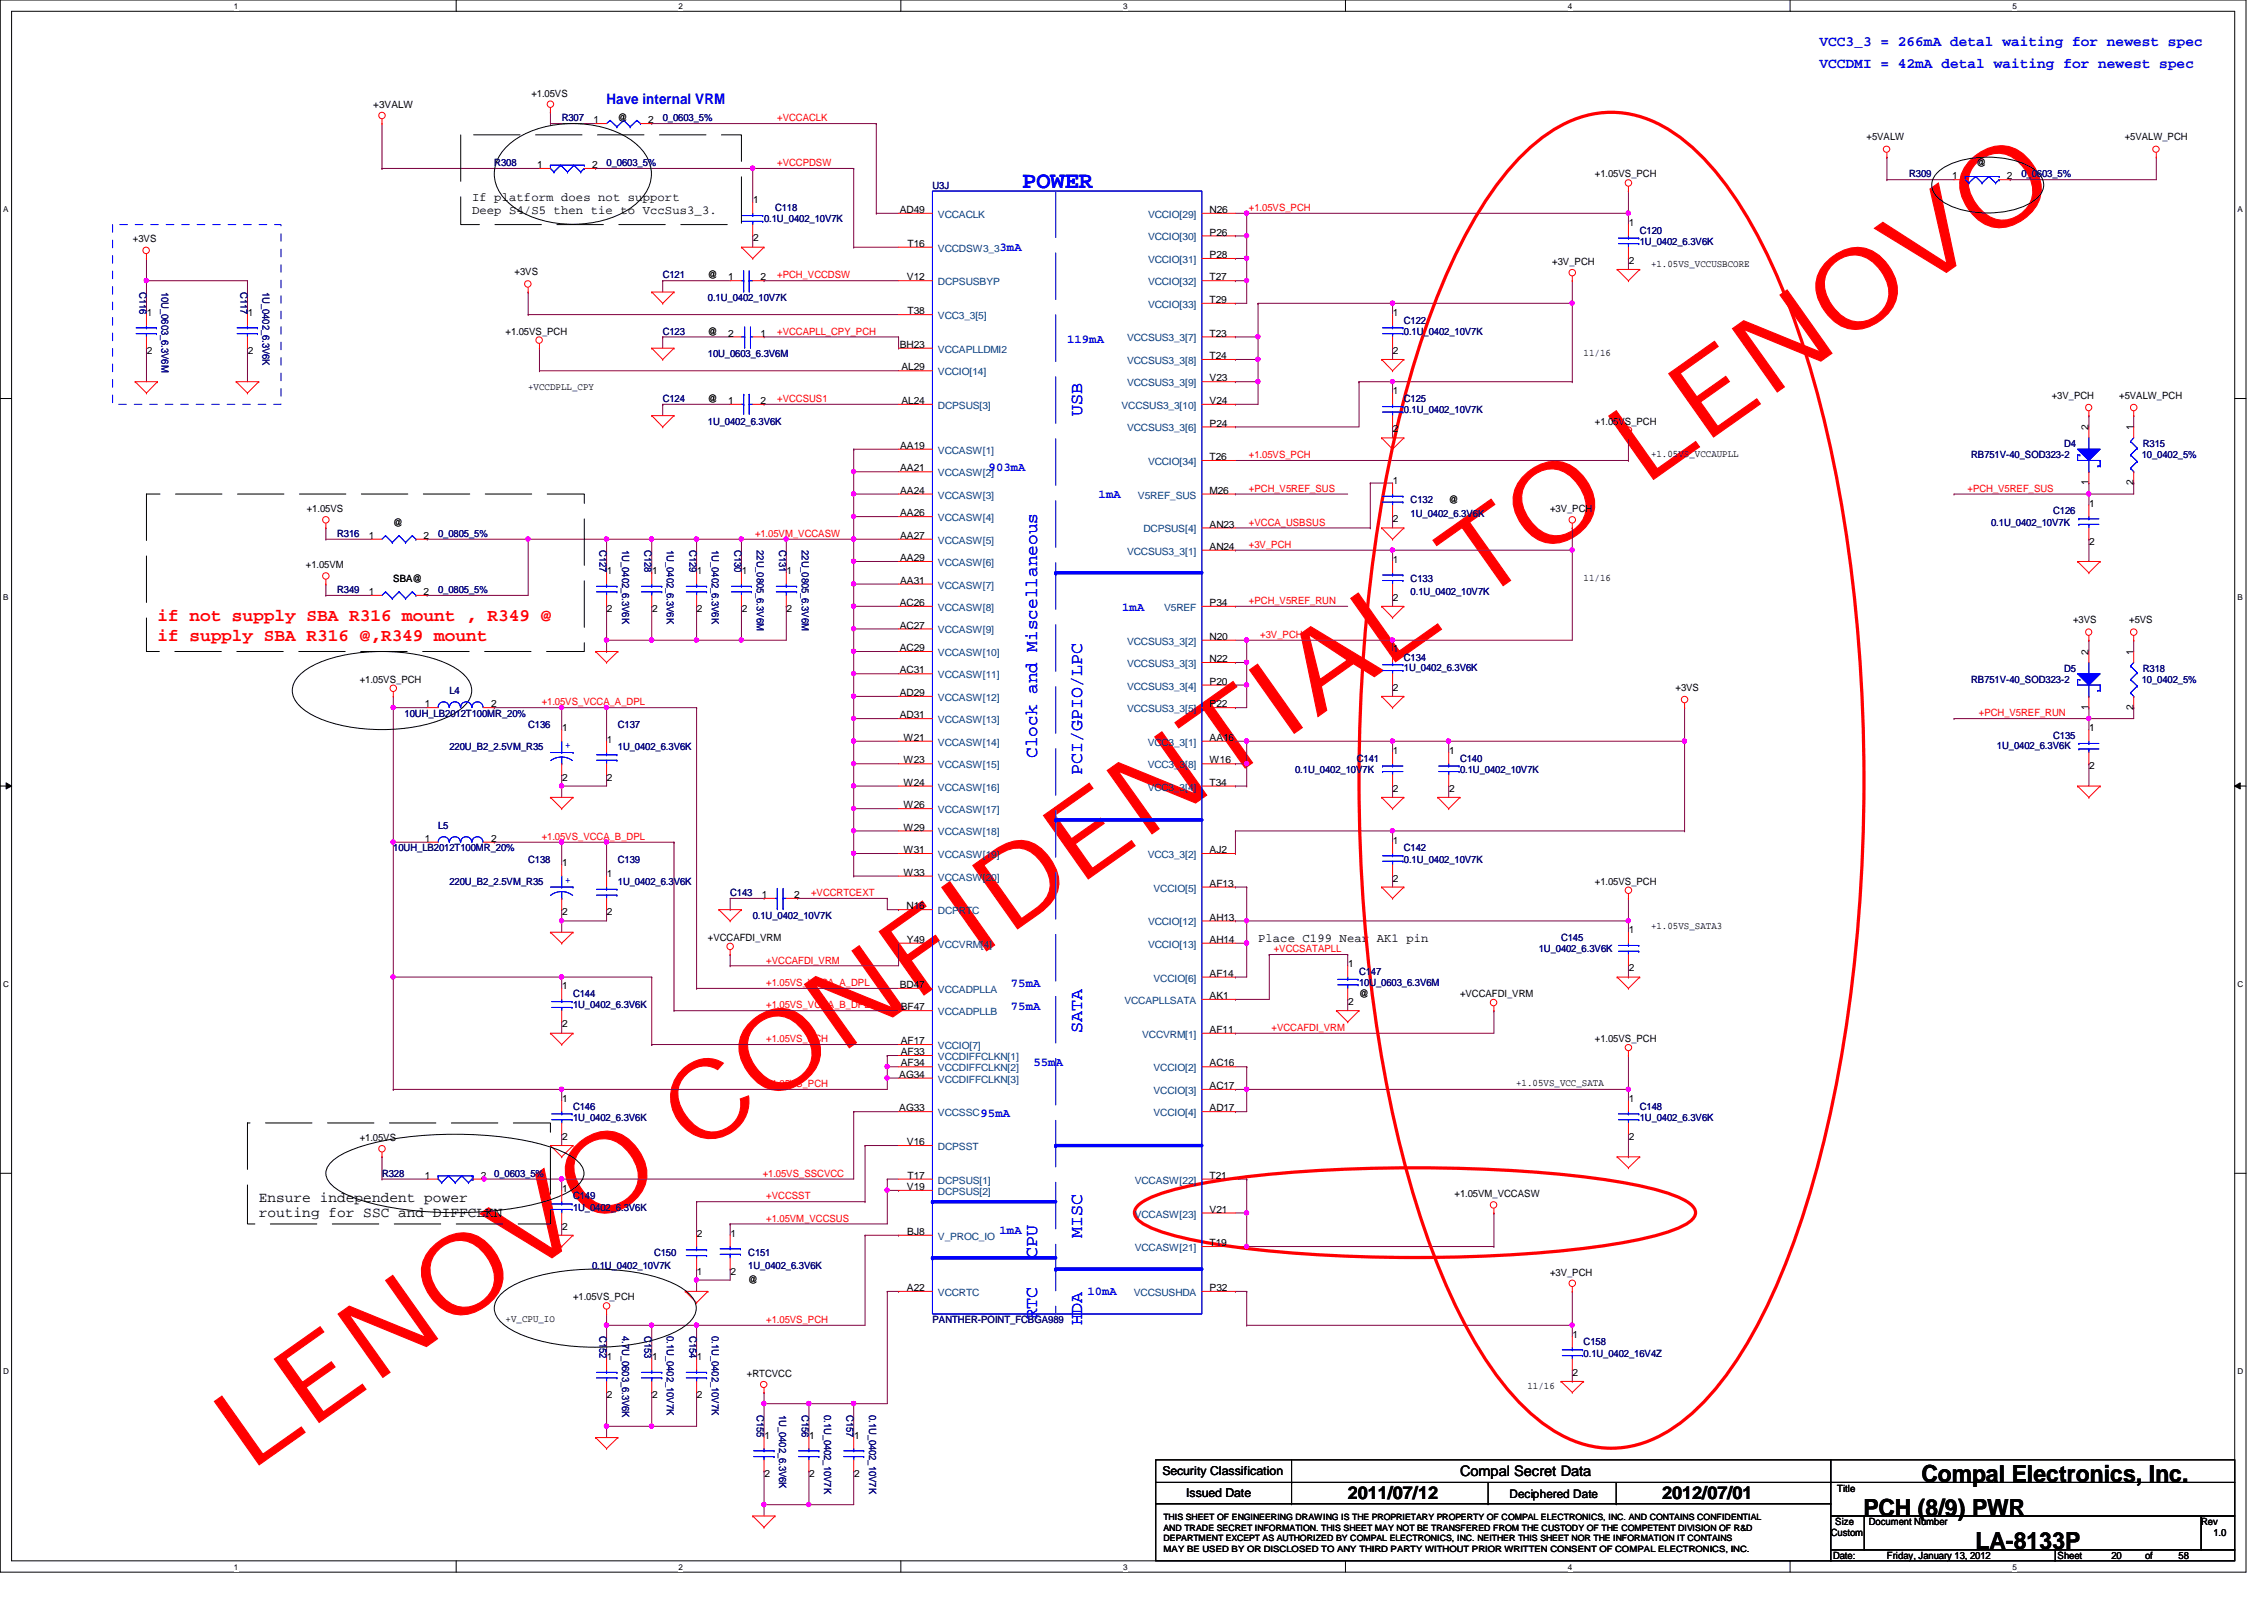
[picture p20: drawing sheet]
<svg xmlns="http://www.w3.org/2000/svg" width="297mm" height="210mm" viewBox="0 0 297 210" stroke-linecap="round" stroke-linejoin="round" font-family="sans-serif">
<defs><g id="words">
<text font-size="14.4" fill="#f00" x="32.7" y="193.1" transform="rotate(-35 32.7 193.1)">LENOVO CONFIDENTIAL TO LENOVO</text>
<text font-size="3.1" fill="#00f" x="134.1" y="24.7">POWER</text>
<g font-size="3.1">
<text x="252.1" y="194.4">Compal Electronics, Inc.</text>
<text x="244.5" y="198.8">PCH (8/9) PWR</text>
<text x="259.2" y="203.2">LA-8133P</text>
</g>
<g font-size="2.3" fill="#00f">
<text x="142" y="54.5" transform="rotate(-90 142 54.5)">USB</text>
<text x="136.1" y="99.4" transform="rotate(-90 136.1 99.4)">Clock and Miscellaneous</text>
<text x="142" y="101.6" transform="rotate(-90 142 101.6)">PCI/GPIO/LPC</text>
<text x="142" y="135.6" transform="rotate(-90 142 135.6)">SATA</text>
<text x="136.1" y="165" transform="rotate(-90 136.1 165)">CPU</text>
<text x="142" y="162.3" transform="rotate(-90 142 162.3)">MISC</text>
<text x="136.1" y="173.1" transform="rotate(-90 136.1 173.1)">RTC</text>
<text x="142" y="173.9" transform="rotate(-90 142 173.9)">HDA</text>
</g>
<g font-size="2.3" fill="#f00">
<text x="20.7" y="81.4">if not supply SBA R316 mount , R349 @</text>
<text x="20.7" y="84.1">if supply SBA R316 @,R349 mount</text>
</g>
<g font-size="2.3">
<text x="176.8" y="196.6">2011/07/12</text>
<text x="218.1" y="196.6">2012/07/01</text>
</g>
<g font-size="1.9" fill="#00f">
<text x="238.7" y="6.1">VCC3_3 = 266mA detal waiting for newest spec</text>
<text x="238.7" y="9">VCCDMI = 42mA detal waiting for newest spec</text>
<text x="79.6" y="13.6">Have internal VRM</text>
</g>
<g font-size="1.9">
<text x="33.9" y="157.6">Ensure independent power</text>
<text x="33.9" y="159.6">routing for SSC and DIFFCLKN</text>
<text x="191.6" y="193.7">Compal Secret Data</text>
</g>
<g font-size="1.6">
<text x="61.9" y="26.3">If platform does not support</text>
<text x="61.9" y="28">Deep S4/S5 then tie to VccSus3_3.</text>
<text x="165.1" y="123.6">Place C199 Near AK1 pin</text>
<text x="152.5" y="193.5">Security Classification</text>
<text x="155.6" y="196.3">Issued Date</text>
<text x="198" y="196.5">Deciphered Date</text>
</g>
<g font-size="1.6" fill="#00f">
<text x="131.1" y="32.9">3mA</text>
<text x="140" y="45">119mA</text>
<text x="129.7" y="61.8">903mA</text>
<text x="144.1" y="65.3">1mA</text>
<text x="147.2" y="80.2">1mA</text>
<text x="132.6" y="129.5">75mA</text>
<text x="132.6" y="132.5">75mA</text>
<text x="135.6" y="139.8">55mA</text>
<text x="128.6" y="146.6">95mA</text>
<text x="131.1" y="161.9">1mA</text>
<text x="142.7" y="169.9">10mA</text>
</g>
<g font-size="1.3">
<text x="49" y="14.1">+3VALW</text>
<text x="69.7" y="12.7">+1.05VS</text>
<text x="77.8" y="16.2">1</text>
<text x="81.1" y="15.9">@</text>
<text x="85" y="16.2">2</text>
<text x="70.5" y="22.1">1</text>
<text x="77.7" y="22.1">2</text>
<text x="209.3" y="23.3">+1.05VS_PCH</text>
<text x="244.9" y="18.4">+5VALW</text>
<text x="256.1" y="23.5">1</text>
<text x="259.3" y="21.8">@</text>
<text x="263.3" y="23.5">2</text>
<text x="278.8" y="18.4">+5VALW_PCH</text>
<text x="98.8" y="26.7">1</text>
<text x="118.1" y="27.9">AD49</text>
<text x="158.7" y="27.9">N26</text>
<text x="213.7" y="29.6">1</text>
<text x="17.4" y="31.7">+3VS</text>
<text x="98.8" y="31.7">2</text>
<text x="119.1" y="32.4">T16</text>
<text x="158.7" y="30.9">P26</text>
<text x="158.7" y="33.9">P28</text>
<text x="203.7" y="34.8">+3V_PCH</text>
<text x="213.7" y="34.6">2</text>
<text x="216.6" y="35">+1.05VS_VCCUSBCORE</text>
<text x="19.3" y="41.4">1</text>
<text x="32.5" y="41.4">1</text>
<text x="67.5" y="36.1">+3VS</text>
<text x="92.9" y="36.5">@</text>
<text x="95.5" y="36.8">1</text>
<text x="99.8" y="36.8">2</text>
<text x="119" y="36.8">V12</text>
<text x="119.1" y="41.2">T38</text>
<text x="158.7" y="36.8">T27</text>
<text x="158.7" y="39.8">T29</text>
<text x="182.7" y="41.4">1</text>
<text x="19.3" y="46.4">2</text>
<text x="32.5" y="46.4">2</text>
<text x="66.3" y="43.9">+1.05VS_PCH</text>
<text x="92.9" y="43.9">@</text>
<text x="95.5" y="44.2">2</text>
<text x="99.8" y="44.2">1</text>
<text x="118.1" y="45.6">BH23</text>
<text x="158.7" y="47.1">T24</text>
<text x="158.7" y="44.2">T23</text>
<text x="182.7" y="46.4">2</text>
<text x="207.8" y="46.7">11/16</text>
<text x="69.3" y="51.1">+VCCDPLL_CPY</text>
<text x="92.9" y="52.7">@</text>
<text x="95.5" y="53">1</text>
<text x="99.8" y="53">2</text>
<text x="118.3" y="53">AL24</text>
<text x="118.3" y="48.6">AL29</text>
<text x="158.7" y="53">V24</text>
<text x="158.7" y="50">V23</text>
<text x="182.7" y="51.7">1</text>
<text x="269.2" y="52.3">+3V_PCH</text>
<text x="278" y="52.3">+5VALW_PCH</text>
<text x="118.1" y="58.9">AA19</text>
<text x="158.7" y="56">P24</text>
<text x="182.7" y="56.7">2</text>
<text x="209.3" y="55.7">+1.05VS_PCH</text>
<text x="216.6" y="60">+1.05VS_VCCAUPLL</text>
<text x="274" y="56.4" transform="rotate(-90 274 56.4)">2</text>
<text x="279.9" y="56.4" transform="rotate(-90 279.9 56.4)">1</text>
<text x="118.1" y="61.8">AA21</text>
<text x="118.1" y="64.8">AA24</text>
<text x="158.7" y="60.4">T26</text>
<text x="158.7" y="64.8">M26</text>
<text x="182.7" y="63.5">1</text>
<text x="190.1" y="66">@</text>
<text x="274" y="63.7" transform="rotate(-90 274 63.7)">1</text>
<text x="279.9" y="63.7" transform="rotate(-90 279.9 63.7)">2</text>
<text x="40.3" y="67.2">+1.05VS</text>
<text x="48.4" y="70.7">1</text>
<text x="51.6" y="69">@</text>
<text x="55.6" y="70.7">2</text>
<text x="118.1" y="70.7">AA27</text>
<text x="118.1" y="67.7">AA26</text>
<text x="158.7" y="69.2">AN23</text>
<text x="182.7" y="68.5">2</text>
<text x="203.4" y="67.2">+3V_PCH</text>
<text x="274.1" y="66.5">1</text>
<text x="274.1" y="71.5">2</text>
<text x="40.1" y="74.5">+1.05VM</text>
<text x="51.6" y="76.3">SBA@</text>
<text x="79.6" y="75.3">1</text>
<text x="85.6" y="75.3">1</text>
<text x="91.4" y="75.3">1</text>
<text x="97.3" y="75.3">1</text>
<text x="103.2" y="75.3">1</text>
<text x="118.1" y="73.6">AA29</text>
<text x="118.1" y="76.6">AA31</text>
<text x="158.7" y="72.1">AN24</text>
<text x="182.7" y="73.8">1</text>
<text x="207.8" y="76.2">11/16</text>
<text x="48.4" y="78.1">1</text>
<text x="55.6" y="78.1">2</text>
<text x="79.6" y="80.3">2</text>
<text x="85.6" y="80.3">2</text>
<text x="91.4" y="80.3">2</text>
<text x="97.3" y="80.3">2</text>
<text x="103.2" y="80.3">2</text>
<text x="118.1" y="79.5">AC26</text>
<text x="118.1" y="82.5">AC27</text>
<text x="158.7" y="79.5">P34</text>
<text x="158.7" y="83.9">N20</text>
<text x="182.7" y="78.8">2</text>
<text x="272" y="81.8">+3VS</text>
<text x="279.4" y="81.8">+5VS</text>
<text x="47.2" y="89.6">+1.05VS_PCH</text>
<text x="118.1" y="85.4">AC29</text>
<text x="118.1" y="88.3">AC31</text>
<text x="158.7" y="86.9">N22</text>
<text x="158.7" y="89.8">P20</text>
<text x="182.7" y="85.6">1</text>
<text x="274" y="85.9" transform="rotate(-90 274 85.9)">2</text>
<text x="279.9" y="85.9" transform="rotate(-90 279.9 85.9)">1</text>
<text x="55.7" y="92.8">1</text>
<text x="64.4" y="92.8">2</text>
<text x="73.7" y="95.9">1</text>
<text x="118.1" y="91.3">AD29</text>
<text x="118.1" y="94.2">AD31</text>
<text x="158.7" y="92.8">P22</text>
<text x="182.7" y="90.6">2</text>
<text x="219.8" y="90.6">+3VS</text>
<text x="274" y="93.1" transform="rotate(-90 274 93.1)">1</text>
<text x="274.1" y="95.9">1</text>
<text x="279.9" y="93.1" transform="rotate(-90 279.9 93.1)">2</text>
<text x="79.6" y="97.4">1</text>
<text x="118.5" y="97.2">W21</text>
<text x="118.5" y="100.2">W23</text>
<text x="158.7" y="97.2">AA16</text>
<text x="158.7" y="100.2">W16</text>
<text x="182.7" y="98.9">1</text>
<text x="190.1" y="98.9">1</text>
<text x="274.1" y="100.9">2</text>
<text x="73.7" y="102.4">2</text>
<text x="79.6" y="102.4">2</text>
<text x="118.5" y="103.1">W24</text>
<text x="118.5" y="106">W26</text>
<text x="158.7" y="103.1">T34</text>
<text x="182.7" y="103.8">2</text>
<text x="190.1" y="103.8">2</text>
<text x="55.7" y="110.4">1</text>
<text x="64.4" y="110.4">2</text>
<text x="73.7" y="113.6">1</text>
<text x="118.5" y="109">W29</text>
<text x="118.5" y="111.9">W31</text>
<text x="158.7" y="111.9">AJ2</text>
<text x="182.7" y="110.7">1</text>
<text x="79.6" y="115.1">1</text>
<text x="99.9" y="117.8">1</text>
<text x="104.2" y="117.8">2</text>
<text x="118.5" y="114.9">W33</text>
<text x="119" y="119.3">N16</text>
<text x="158.7" y="116.3">AF13</text>
<text x="182.7" y="115.7">2</text>
<text x="209.3" y="116.1">+1.05VS_PCH</text>
<text x="73.7" y="120.1">2</text>
<text x="79.6" y="120.1">2</text>
<text x="92.9" y="123.5">+VCCAFDI_VRM</text>
<text x="119" y="123.7">Y49</text>
<text x="158.7" y="120.8">AH13</text>
<text x="158.7" y="123.7">AH14</text>
<text x="213.7" y="122.4">1</text>
<text x="216.6" y="121.9">+1.05VS_SATA3</text>
<text x="73.7" y="129.8">1</text>
<text x="118.1" y="129.6">BD47</text>
<text x="158.7" y="128.1">AF14</text>
<text x="158.7" y="131.1">AK1</text>
<text x="176.9" y="126.9">1</text>
<text x="176.9" y="131.9">2</text>
<text x="178.3" y="130.9">@</text>
<text x="191.6" y="130.9">+VCCAFDI_VRM</text>
<text x="213.7" y="127.4">2</text>
<text x="73.7" y="134.8">2</text>
<text x="118.2" y="132.5">BF47</text>
<text x="118.2" y="137">AF17</text>
<text x="158.7" y="135.5">AF11</text>
<text x="209.3" y="136.7">+1.05VS_PCH</text>
<text x="118" y="141.4">AG34</text>
<text x="118.2" y="138.4">AF33</text>
<text x="118.2" y="139.9">AF34</text>
<text x="158.7" y="139.9">AC16</text>
<text x="158.7" y="142.9">AC17</text>
<text x="198.9" y="142.5">+1.05VS_VCC_SATA</text>
<text x="47.2" y="149.7">+1.05VS</text>
<text x="73.7" y="144.5">1</text>
<text x="73.7" y="149.5">2</text>
<text x="118" y="145.8">AG33</text>
<text x="158.7" y="145.8">AD17</text>
<text x="213.7" y="144.5">1</text>
<text x="213.7" y="149.5">2</text>
<text x="55.7" y="154.6">1</text>
<text x="63.1" y="154.6">2</text>
<text x="119" y="150.2">V16</text>
<text x="119.1" y="154.6">T17</text>
<text x="158.7" y="154.6">T21</text>
<text x="73.7" y="156.3">1</text>
<text x="73.7" y="161.3">2</text>
<text x="119" y="156.1">V19</text>
<text x="158.7" y="159.1">V21</text>
<text x="190.8" y="157.1">+1.05VM_VCCASW</text>
<text x="91.4" y="167.2">1</text>
<text x="91.4" y="162.2">2</text>
<text x="95.8" y="162.2">1</text>
<text x="95.8" y="167.2">2</text>
<text x="119" y="162">BJ8</text>
<text x="158.7" y="163.5">T19</text>
<text x="203.4" y="167.4">+3V_PCH</text>
<text x="66.3" y="173.4">+V_CPU_IO</text>
<text x="75.2" y="170.6">+1.05VS_PCH</text>
<text x="98.2" y="168.3">@</text>
<text x="119" y="169.4">A22</text>
<text x="158.7" y="169.4">P32</text>
<text x="79.6" y="178.4">1</text>
<text x="85.6" y="178.4">1</text>
<text x="91.4" y="178.4">1</text>
<text x="206.3" y="175.5">1</text>
<text x="79.6" y="183.4">2</text>
<text x="85.6" y="183.4">2</text>
<text x="91.4" y="183.4">2</text>
<text x="98" y="180.6">+RTCVCC</text>
<text x="200.4" y="182.3">11/16</text>
<text x="206.3" y="180.5">2</text>
<text x="100.3" y="188.7">1</text>
<text x="106.2" y="188.7">1</text>
<text x="112.1" y="188.7">1</text>
<text x="100.3" y="193.7">2</text>
<text x="106.2" y="193.7">2</text>
<text x="112.1" y="193.7">2</text>
<text x="241" y="195.8">Title</text>
<text x="240.2" y="201.5">Custom</text>
<text x="240.8" y="200.1">Size</text>
<text x="245.2" y="200.1">Document Number</text>
<text x="288.8" y="200.1">Rev</text>
<text x="290.4" y="201.5">1.0</text>
<text x="240.5" y="204.5">Date:</text>
<text x="247.6" y="204.5">Friday, January 13, 2012</text>
<text x="270" y="204.5">Sheet</text>
<text x="277" y="204.5">20</text>
<text x="281.4" y="204.5">of</text>
<text x="285.8" y="204.5">58</text>
</g>
<g font-size="1.3" fill="#000080">
<text x="73.7" y="15.9">R307</text>
<text x="86.9" y="15.9">0_0603_5%</text>
<text x="64.9" y="21.8">R308</text>
<text x="79.6" y="21.8">0_0603_5%</text>
<text x="250.5" y="23.3">R309</text>
<text x="265.2" y="23.3">0_0603_5%</text>
<text x="100.2" y="29.2">0.1U_0402_10V7K</text>
<text x="101.7" y="27.7">C118</text>
<text x="122.3" y="24.8">U3J</text>
<text x="215.1" y="30.6">C120</text>
<text x="215.1" y="32.1">1U_0402_6.3V6K</text>
<text x="18.3" y="38.3" transform="rotate(90 18.3 38.3)">C116</text>
<text x="21.2" y="38.3" transform="rotate(90 21.2 38.3)">10U_0603_6.3V6M</text>
<text x="31.5" y="38.3" transform="rotate(90 31.5 38.3)">C117</text>
<text x="34.5" y="38.3" transform="rotate(90 34.5 38.3)">1U_0402_6.3V6K</text>
<text x="86.9" y="36.5">C121</text>
<text x="92.9" y="39.5">0.1U_0402_10V7K</text>
<text x="86.9" y="43.9">C123</text>
<text x="92.9" y="46.9">10U_0603_6.3V6M</text>
<text x="184.2" y="42.5">C122</text>
<text x="184.2" y="43.9">0.1U_0402_10V7K</text>
<text x="86.9" y="52.7">C124</text>
<text x="184.2" y="52.7">C125</text>
<text x="92.9" y="55.7">1U_0402_6.3V6K</text>
<text x="184.2" y="54.2">0.1U_0402_10V7K</text>
<text x="270.8" y="58.6">D4</text>
<text x="281.1" y="58.6">R315</text>
<text x="185.1" y="66">C132</text>
<text x="258.6" y="60.1">RB751V-40_SOD323-2</text>
<text x="281" y="60.1">10_0402_5%</text>
<text x="44.2" y="70.4">R316</text>
<text x="57.5" y="70.4">0_0805_5%</text>
<text x="185.1" y="67.8">1U_0402_6.3V6K</text>
<text x="261.2" y="69">0.1U_0402_10V7K</text>
<text x="269.4" y="67.5">C126</text>
<text x="44.2" y="77.8">R349</text>
<text x="57.5" y="77.8">0_0805_5%</text>
<text x="78.7" y="72.2" transform="rotate(90 78.7 72.2)">C127</text>
<text x="81.6" y="72.2" transform="rotate(90 81.6 72.2)">1U_0402_6.3V6K</text>
<text x="84.6" y="72.2" transform="rotate(90 84.6 72.2)">C128</text>
<text x="87.5" y="72.2" transform="rotate(90 87.5 72.2)">1U_0402_6.3V6K</text>
<text x="90.5" y="72.2" transform="rotate(90 90.5 72.2)">C129</text>
<text x="93.4" y="72.2" transform="rotate(90 93.4 72.2)">1U_0402_6.3V6K</text>
<text x="96.3" y="72.2" transform="rotate(90 96.3 72.2)">C130</text>
<text x="99.3" y="72.2" transform="rotate(90 99.3 72.2)">22U_0805_6.3V6M</text>
<text x="102.2" y="72.2" transform="rotate(90 102.2 72.2)">C131</text>
<text x="105.2" y="72.2" transform="rotate(90 105.2 72.2)">22U_0805_6.3V6M</text>
<text x="185.1" y="76.3">C133</text>
<text x="185.1" y="78.1">0.1U_0402_10V7K</text>
<text x="184.2" y="86.7">C134</text>
<text x="184.2" y="88">1U_0402_6.3V6K</text>
<text x="258.6" y="89.6">RB751V-40_SOD323-2</text>
<text x="270.8" y="88.1">D5</text>
<text x="281" y="89.6">10_0402_5%</text>
<text x="281.1" y="88.1">R318</text>
<text x="53.1" y="94">10UH_LB2012T100MR_20%</text>
<text x="59" y="91.1">L4</text>
<text x="69.3" y="95.5">C136</text>
<text x="81.1" y="95.5">C137</text>
<text x="59" y="98.4">220U_B2_2.5VM_R35</text>
<text x="81.1" y="98.4">1U_0402_6.3V6K</text>
<text x="169.9" y="101.4">0.1U_0402_10V7K</text>
<text x="178" y="99.9">C141</text>
<text x="191.6" y="99.9">C140</text>
<text x="191.6" y="101.4">0.1U_0402_10V7K</text>
<text x="262" y="98.3">1U_0402_6.3V6K</text>
<text x="269.4" y="96.9">C135</text>
<text x="51.6" y="111.7">10UH_LB2012T100MR_20%</text>
<text x="57.5" y="108.8">L5</text>
<text x="69.3" y="113.2">C138</text>
<text x="81.1" y="113.2">C139</text>
<text x="184.2" y="111.7">C142</text>
<text x="184.2" y="113.2">0.1U_0402_10V7K</text>
<text x="59" y="116.1">220U_B2_2.5VM_R35</text>
<text x="81.1" y="116.1">1U_0402_6.3V6K</text>
<text x="95.8" y="117.6">C143</text>
<text x="98.8" y="120.5">0.1U_0402_10V7K</text>
<text x="201.9" y="124.9">1U_0402_6.3V6K</text>
<text x="204.8" y="123.5">C145</text>
<text x="75.2" y="130.9">C144</text>
<text x="178.3" y="127.9">C147</text>
<text x="178.3" y="129.4">10U_0603_6.3V6M</text>
<text x="75.2" y="132.3">1U_0402_6.3V6K</text>
<text x="75.2" y="145.6">C146</text>
<text x="75.2" y="147">1U_0402_6.3V6K</text>
<text x="215.1" y="145.6">C148</text>
<text x="215.1" y="147">1U_0402_6.3V6K</text>
<text x="50.1" y="154.4">R328</text>
<text x="64.9" y="154.4">0_0603_5%</text>
<text x="75.2" y="157.4">C149</text>
<text x="75.2" y="158.8">1U_0402_6.3V6K</text>
<text x="77.7" y="166.5">0.1U_0402_10V7K</text>
<text x="85.8" y="164.7">C150</text>
<text x="98.2" y="164.7">C151</text>
<text x="98.2" y="166.5">1U_0402_6.3V6K</text>
<text x="122.3" y="173.6">PANTHER-POINT_FCBGA989</text>
<text x="78.7" y="175.3" transform="rotate(90 78.7 175.3)">C152</text>
<text x="81.6" y="175.3" transform="rotate(90 81.6 175.3)">4.7U_0603_6.3V6K</text>
<text x="84.6" y="175.3" transform="rotate(90 84.6 175.3)">C153</text>
<text x="87.5" y="175.3" transform="rotate(90 87.5 175.3)">0.1U_0402_10V7K</text>
<text x="90.5" y="175.3" transform="rotate(90 90.5 175.3)">C154</text>
<text x="93.4" y="175.3" transform="rotate(90 93.4 175.3)">0.1U_0402_10V7K</text>
<text x="207.8" y="176.5">C158</text>
<text x="207.8" y="178">0.1U_0402_16V4Z</text>
<text x="99.3" y="185.6" transform="rotate(90 99.3 185.6)">C155</text>
<text x="102.2" y="185.6" transform="rotate(90 102.2 185.6)">1U_0402_6.3V6K</text>
<text x="105.2" y="185.6" transform="rotate(90 105.2 185.6)">C156</text>
<text x="108.1" y="185.6" transform="rotate(90 108.1 185.6)">0.1U_0402_10V7K</text>
<text x="111.1" y="185.6" transform="rotate(90 111.1 185.6)">C157</text>
<text x="114" y="185.6" transform="rotate(90 114 185.6)">0.1U_0402_10V7K</text>
</g>
<g font-size="1.3" fill="#f00">
<text x="102" y="15.9">+VCCACLK</text>
<text x="102" y="21.8">+VCCPDSW</text>
<text x="163.9" y="27.7">+1.05VS_PCH</text>
<text x="102" y="36.5">+PCH_VCCDSW</text>
<text x="102" y="43.9">+VCCAPLL_CPY_PCH</text>
<text x="102" y="52.7">+VCCSUS1</text>
<text x="163.9" y="64.5">+PCH_V5REF_SUS</text>
<text x="163.9" y="60.1">+1.05VS_PCH</text>
<text x="258.1" y="64.5">+PCH_V5REF_SUS</text>
<text x="99.1" y="70.4">+1.05VM_VCCASW</text>
<text x="163.9" y="69">+VCCA_USBSUS</text>
<text x="163.9" y="71.9">+3V_PCH</text>
<text x="163.9" y="79.2">+PCH_V5REF_RUN</text>
<text x="165.4" y="83.7">+3V_PCH</text>
<text x="71.1" y="92.5">+1.05VS_VCCA_A_DPL</text>
<text x="259.6" y="94">+PCH_V5REF_RUN</text>
<text x="71.1" y="110.2">+1.05VS_VCCA_B_DPL</text>
<text x="106.4" y="117.6">+VCCRTCEXT</text>
<text x="167.1" y="124.9">+VCCSATAPLL</text>
<text x="100.5" y="126.4">+VCCAFDI_VRM</text>
<text x="100.5" y="129.4">+1.05VS_VCCA_A_DPL</text>
<text x="100.5" y="132.3">+1.05VS_VCCA_B_DPL</text>
<text x="100.5" y="136.7">+1.05VS_PCH</text>
<text x="166.8" y="135.3">+VCCAFDI_VRM</text>
<text x="100.5" y="142.6">+1.05VS_PCH</text>
<text x="100.1" y="154.4">+1.05VS_SSCVCC</text>
<text x="100.5" y="160.3">+1.05VM_VCCSUS</text>
<text x="100.5" y="157.4">+VCCSST</text>
<text x="100.5" y="173.6">+1.05VS_PCH</text>
</g>
<g font-size="1.3" fill="#004080">
<text x="123.1" y="28.6">VCCACLK</text>
<text x="150.6" y="28.6">VCCIO[29]</text>
<text x="123.1" y="33">VCCDSW3_3</text>
<text x="150.6" y="31.5">VCCIO[30]</text>
<text x="150.6" y="34.5">VCCIO[31]</text>
<text x="123.1" y="37.4">DCPSUSBYP</text>
<text x="123.1" y="41.9">VCC3_3[5]</text>
<text x="150.6" y="37.4">VCCIO[32]</text>
<text x="150.6" y="40.4">VCCIO[33]</text>
<text x="123.1" y="46.3">VCCAPLLDMI2</text>
<text x="147.9" y="47.8">VCCSUS3_3[8]</text>
<text x="147.9" y="44.8">VCCSUS3_3[7]</text>
<text x="123.1" y="53.6">DCPSUS[3]</text>
<text x="123.1" y="49.2">VCCIO[14]</text>
<text x="147.1" y="53.6">VCCSUS3_3[10]</text>
<text x="147.9" y="50.7">VCCSUS3_3[9]</text>
<text x="123.1" y="59.5">VCCASW[1]</text>
<text x="147.9" y="56.6">VCCSUS3_3[6]</text>
<text x="123.1" y="62.5">VCCASW[2]</text>
<text x="123.1" y="65.4">VCCASW[3]</text>
<text x="149.3" y="65.4">V5REF_SUS</text>
<text x="150.6" y="61">VCCIO[34]</text>
<text x="123.1" y="71.3">VCCASW[5]</text>
<text x="123.1" y="68.4">VCCASW[4]</text>
<text x="150" y="69.8">DCPSUS[4]</text>
<text x="123.1" y="74.3">VCCASW[6]</text>
<text x="123.1" y="77.2">VCCASW[7]</text>
<text x="147.9" y="72.8">VCCSUS3_3[1]</text>
<text x="123.1" y="80.1">VCCASW[8]</text>
<text x="123.1" y="83.1">VCCASW[9]</text>
<text x="152.7" y="80.1">V5REF</text>
<text x="123.1" y="86.1">VCCASW[10]</text>
<text x="123.1" y="89">VCCASW[11]</text>
<text x="147.9" y="84.6">VCCSUS3_3[2]</text>
<text x="147.9" y="87.5">VCCSUS3_3[3]</text>
<text x="123.1" y="91.9">VCCASW[12]</text>
<text x="123.1" y="94.9">VCCASW[13]</text>
<text x="147.9" y="90.5">VCCSUS3_3[4]</text>
<text x="147.9" y="93.4">VCCSUS3_3[5]</text>
<text x="123.1" y="97.8">VCCASW[14]</text>
<text x="123.1" y="100.8">VCCASW[15]</text>
<text x="150.6" y="97.8">VCC3_3[1]</text>
<text x="150.6" y="100.8">VCC3_3[8]</text>
<text x="123.1" y="103.7">VCCASW[16]</text>
<text x="123.1" y="106.7">VCCASW[17]</text>
<text x="150.6" y="103.7">VCC3_3[4]</text>
<text x="123.1" y="109.6">VCCASW[18]</text>
<text x="123.1" y="112.6">VCCASW[19]</text>
<text x="150.6" y="112.6">VCC3_3[2]</text>
<text x="123.1" y="119.9">DCPRTC</text>
<text x="123.1" y="115.5">VCCASW[20]</text>
<text x="151.3" y="117">VCCIO[5]</text>
<text x="123.1" y="124.3">VCCVRM[4]</text>
<text x="150.6" y="121.4">VCCIO[12]</text>
<text x="150.6" y="124.3">VCCIO[13]</text>
<text x="123.1" y="130.3">VCCADPLLA</text>
<text x="147.5" y="131.7">VCCAPLLSATA</text>
<text x="151.3" y="128.8">VCCIO[6]</text>
<text x="123.1" y="133.2">VCCADPLLB</text>
<text x="123.1" y="137.6">VCCIO[7]</text>
<text x="149.9" y="136.1">VCCVRM[1]</text>
<text x="123.1" y="139.1">VCCDIFFCLKN[1]</text>
<text x="123.1" y="140.5">VCCDIFFCLKN[2]</text>
<text x="123.1" y="142">VCCDIFFCLKN[3]</text>
<text x="151.3" y="140.5">VCCIO[2]</text>
<text x="151.3" y="143.5">VCCIO[3]</text>
<text x="123.1" y="146.4">VCCSSC</text>
<text x="151.3" y="146.4">VCCIO[4]</text>
<text x="123.1" y="155.3">DCPSUS[1]</text>
<text x="123.1" y="150.9">DCPSST</text>
<text x="148.9" y="155.3">VCCASW[22]</text>
<text x="123.1" y="156.8">DCPSUS[2]</text>
<text x="148.9" y="159.7">VCCASW[23]</text>
<text x="123.1" y="162.6">V_PROC_IO</text>
<text x="148.9" y="164.1">VCCASW[21]</text>
<text x="123.1" y="170">VCCRTC</text>
<text x="148.8" y="170">VCCSUSHDA</text>
</g>
<g font-size="1.3" fill="#00f">
<text x="74.2" y="98.2">+</text>
<text x="74.2" y="115.8">+</text>
</g>
<g font-size="1.1">
<text x="30.7" y="1.1">1</text>
<text x="89" y="1.1">2</text>
<text x="147.4" y="1.1">3</text>
<text x="205.7" y="1.1">4</text>
<text x="264" y="1.1">5</text>
<text x=".4" y="27.9">A</text>
<text x="293.6" y="27.9">A</text>
<text x=".4" y="78.7">B</text>
<text x="293.6" y="78.7">B</text>
<text x=".4" y="129.5">C</text>
<text x="293.6" y="129.5">C</text>
<text x=".4" y="180.3">D</text>
<text x="293.6" y="180.3">D</text>
<text x="152.7" y="202.2">DEPARTMENT EXCEPT AS AUTHORIZED BY COMPAL ELECTRONICS, INC. NEITHER THIS SHEET NOR THE INFORMATION IT CONTAINS</text>
<text x="152.7" y="199.4">THIS SHEET OF ENGINEERING DRAWING IS THE PROPRIETARY PROPERTY OF COMPAL ELECTRONICS, INC. AND CONTAINS CONFIDENTIAL</text>
<text x="152.7" y="203.6">MAY BE USED BY OR DISCLOSED TO ANY THIRD PARTY WITHOUT PRIOR WRITTEN CONSENT OF COMPAL ELECTRONICS, INC.</text>
<text x="152.7" y="200.8">AND TRADE SECRET INFORMATION. THIS SHEET MAY NOT BE TRANSFERED FROM THE CUSTODY OF THE COMPETENT DIVISION OF R&amp;D</text>
<text x="30.7" y="205.9">1</text>
<text x="89" y="205.9">2</text>
<text x="147.4" y="205.9">3</text>
<text x="205.7" y="205.9">4</text>
<text x="264" y="205.9">5</text>
</g>
</g></defs>
<path d="M0 0h294.7v206.2h-294.7zM1.5 1.5h291.7v203.3h-291.7z" fill="none" stroke="#000" stroke-width=".13"/>
<g fill="#fff">
<path d="M30.7 .2h.6v1.2h-.6z"/>
<path d="M30.7 204.9h.6v1.2h-.6z"/>
</g>
<path d="M59.9 0v1.5M59.9 204.8v1.4" fill="none" stroke="#000" stroke-width=".13"/>
<g fill="#fff">
<path d="M89 .2h.6v1.2h-.6z"/>
<path d="M89 204.9h.6v1.2h-.6z"/>
</g>
<path d="M118.2 0v1.5M118.2 204.8v1.4" fill="none" stroke="#000" stroke-width=".13"/>
<g fill="#fff">
<path d="M147.4 .2h.6v1.2h-.6z"/>
<path d="M147.4 204.9h.6v1.2h-.6z"/>
</g>
<path d="M176.5 0v1.5M176.5 204.8v1.4" fill="none" stroke="#000" stroke-width=".13"/>
<g fill="#fff">
<path d="M205.7 .2h.6v1.2h-.6z"/>
<path d="M205.7 204.9h.6v1.2h-.6z"/>
</g>
<path d="M234.9 0v1.5M234.9 204.8v1.4" fill="none" stroke="#000" stroke-width=".13"/>
<g fill="#fff">
<path d="M264 .2h.6v1.2h-.6z"/>
<path d="M264 204.9h.6v1.2h-.6z"/>
<path d="M.4 26.9h.7v1.2h-.7z"/>
<path d="M293.6 26.9h.7v1.2h-.7z"/>
<path d="M.4 77.7h.7v1.2h-.7z"/>
<path d="M293.6 77.7h.7v1.2h-.7z"/>
</g>
<path d="M0 52.3h1.5M293.2 52.3h1.5" fill="none" stroke="#000" stroke-width=".13"/>
<g fill="#fff">
<path d="M.4 128.5h.8v1.2h-.8z"/>
<path d="M293.6 128.5h.7v1.2h-.7z"/>
</g>
<path d="M0 103.1h1.5M.8 102.7l.7 .4-.7 .4zM293.2 103.1l.7-.4v.8zM293.2 103.1h1.5" fill="none" stroke="#000" stroke-width=".13"/>
<path d="M.8 102.7l.7 .4-.7 .4zM293.2 103.1l.7-.4v.8z" fill="#000"/>
<g fill="#fff">
<path d="M.4 179.3h.8v1.2h-.8z"/>
<path d="M293.6 179.3h.7v1.2h-.7z"/>
</g>
<path d="M0 153.9h1.5M293.2 153.9h1.5" fill="none" stroke="#000" stroke-width=".13"/>
<g fill="none" stroke="#800040" stroke-width=".13">
<path d="M86.9 36.8h.1M86.9 36.8h8.9M104.6 117.9h.1M104.6 117.9h11.8M51.6 128.2h.1M51.6 128.2h22.1M73.7 128.2h.1M73.7 134.1h.1M73.7 128.2v1.5M73.7 134.1v1.5M50.1 151.8h.1M50.1 154.7h.1"/>
<path d="M50.1 151.8v2.9M50.1 154.7h5.9M95.8 160.6h.1M95.8 160.6h20.6M91.4 182.7h.1M91.4 182.7v4.4M100.2 197.4h.1M100.2 197.4v1.5M106.1 193h.1M106.1 193v4.4"/>
</g>
<circle cx="106.1" cy="197.4" r=".29" fill="#f0f"/>
<circle cx="106.1" cy="197.4" r=".29" fill="none" stroke="#f0f" stroke-width=".13"/>
<path d="M91.4 173.9h.1M91.4 173.9h22.1" fill="none" stroke="#800040" stroke-width=".13"/>
<circle cx="91.4" cy="173.8" r=".29" fill="#f0f"/>
<circle cx="91.4" cy="173.8" r=".29" fill="none" stroke="#f0f" stroke-width=".13"/>
<path d="M79.6 187.1h.1M79.6 187.1v1.5" fill="none" stroke="#800040" stroke-width=".13"/>
<circle cx="79.6" cy="187.1" r=".29" fill="#f0f"/>
<circle cx="79.6" cy="187.1" r=".29" fill="none" stroke="#f0f" stroke-width=".13"/>
<path d="M79.6 173.9h.1M79.6 173.9v4.4M85.5 173.9h.1M85.5 173.9v4.4M112 193h.1M112 184.1h.1M112 193v4.4M112 184.1h4.4" fill="none" stroke="#800040" stroke-width=".13"/>
<circle cx="112" cy="184.1" r=".29" fill="#f0f"/>
<circle cx="112" cy="184.1" r=".29" fill="none" stroke="#f0f" stroke-width=".13"/>
<path d="M95.8 126.7h.1M95.8 126.7h22.1M73.7 142.9h.1M73.7 142.9h42.7M100.2 184.1h.1M100.2 184.1v4.5M106.1 184.1h.1M106.1 184.1v4.5M112 184.1h.1M112 184.1v4.5" fill="none" stroke="#800040" stroke-width=".13"/>
<circle cx="73.7" cy="142.9" r=".29" fill="#f0f"/>
<circle cx="73.7" cy="142.9" r=".29" fill="none" stroke="#f0f" stroke-width=".13"/>
<path d="M85.5 173.9h.1M85.5 173.9h5.9M91.4 173.9h.1M91.4 173.9v4.4" fill="none" stroke="#800040" stroke-width=".13"/>
<circle cx="85.5" cy="173.8" r=".29" fill="#f0f"/>
<circle cx="85.5" cy="173.8" r=".29" fill="none" stroke="#f0f" stroke-width=".13"/>
<path d="M51.6 92.8h.1M51.6 92.8h4.4M51.6 92.8v17.7M51.6 110.5h.1M51.6 110.5h4.4M116.4 138.5h.1M116.4 138.5h1.5M116.4 141.4h.1M116.4 141.4v1.5M85.5 182.7h.1M85.5 182.7v4.4" fill="none" stroke="#800040" stroke-width=".13"/>
<circle cx="51.6" cy="110.5" r=".29" fill="#f0f"/>
<circle cx="51.6" cy="110.5" r=".29" fill="none" stroke="#f0f" stroke-width=".13"/>
<circle cx="51.6" cy="92.8" r=".29" fill="#f0f"/>
<circle cx="51.6" cy="92.8" r=".29" fill="none" stroke="#f0f" stroke-width=".13"/>
<g fill="none" stroke="#800040" stroke-width=".13">
<path d="M64.9 92.8h.1M64.9 92.8h26.5M73.7 92.8h.1M73.7 92.8v3M79.6 97.2h.1M79.6 92.8v4.4M91.4 92.8h.1M64.9 110.5h.1M64.9 110.5h8.8M73.7 103.1h.1M73.7 110.5h.1M73.7 103.1v1.5"/>
<path d="M73.7 110.5v3M73.7 120.8h.1M73.7 120.8v1.5M88.4 132.6h.1M88.4 132.6h29.5M91.4 129.7h.1M91.4 129.7h26.5"/>
</g>
<circle cx="79.6" cy="92.8" r=".29" fill="#f0f"/>
<circle cx="79.6" cy="92.8" r=".29" fill="none" stroke="#f0f" stroke-width=".13"/>
<circle cx="73.7" cy="92.8" r=".29" fill="#f0f"/>
<circle cx="73.7" cy="92.8" r=".29" fill="none" stroke="#f0f" stroke-width=".13"/>
<path d="M73.7 110.5h.1M73.7 110.5h5.9M79.6 101.6h.1M79.6 119.3h.1M79.6 110.5h.1M79.6 101.6v1.5M79.6 110.5v4.4M79.6 119.3v1.5" fill="none" stroke="#800040" stroke-width=".13"/>
<circle cx="79.6" cy="110.5" r=".29" fill="#f0f"/>
<circle cx="79.6" cy="110.5" r=".29" fill="none" stroke="#f0f" stroke-width=".13"/>
<circle cx="73.7" cy="110.5" r=".29" fill="#f0f"/>
<circle cx="73.7" cy="110.5" r=".29" fill="none" stroke="#f0f" stroke-width=".13"/>
<path d="M98.8 22.1h.1M98.8 22.1v4.4M112 76.6h.1M112 76.6h5.9" fill="none" stroke="#800040" stroke-width=".13"/>
<circle cx="112" cy="76.6" r=".29" fill="#f0f"/>
<circle cx="112" cy="76.6" r=".29" fill="none" stroke="#f0f" stroke-width=".13"/>
<path d="M112 79.5h.1M112 79.5v3M112 114.9h.1M112 112h.1M112 114.9h5.9M112 112h5.9" fill="none" stroke="#800040" stroke-width=".13"/>
<circle cx="112" cy="111.9" r=".29" fill="#f0f"/>
<circle cx="112" cy="111.9" r=".29" fill="none" stroke="#f0f" stroke-width=".13"/>
<path d="M112 61.9h.1M112 61.9h5.9" fill="none" stroke="#800040" stroke-width=".13"/>
<circle cx="112" cy="61.9" r=".29" fill="#f0f"/>
<circle cx="112" cy="61.9" r=".29" fill="none" stroke="#f0f" stroke-width=".13"/>
<path d="M112 67.8h.1M112 67.8h5.9" fill="none" stroke="#800040" stroke-width=".13"/>
<circle cx="112" cy="67.7" r=".29" fill="#f0f"/>
<circle cx="112" cy="67.7" r=".29" fill="none" stroke="#f0f" stroke-width=".13"/>
<path d="M112 58.9h.1M112 58.9h5.9M112 64.8h.1M112 73.7h.1M112 64.8v3M112 73.7h5.9" fill="none" stroke="#800040" stroke-width=".13"/>
<circle cx="112" cy="73.6" r=".29" fill="#f0f"/>
<circle cx="112" cy="73.6" r=".29" fill="none" stroke="#f0f" stroke-width=".13"/>
<path d="M112 70.7h.1M112 70.7h5.9" fill="none" stroke="#800040" stroke-width=".13"/>
<circle cx="112" cy="70.7" r=".29" fill="#f0f"/>
<circle cx="112" cy="70.7" r=".29" fill="none" stroke="#f0f" stroke-width=".13"/>
<path d="M112 64.8h.1M112 64.8h5.9" fill="none" stroke="#800040" stroke-width=".13"/>
<circle cx="112" cy="64.8" r=".29" fill="#f0f"/>
<circle cx="112" cy="64.8" r=".29" fill="none" stroke="#f0f" stroke-width=".13"/>
<path d="M112 79.5h.1M112 79.5h5.9" fill="none" stroke="#800040" stroke-width=".13"/>
<circle cx="112" cy="79.5" r=".29" fill="#f0f"/>
<circle cx="112" cy="79.5" r=".29" fill="none" stroke="#f0f" stroke-width=".13"/>
<path d="M112 85.5h.1M112 85.5h5.9M112 112h.1M112 112v2.9" fill="none" stroke="#800040" stroke-width=".13"/>
<circle cx="112" cy="85.4" r=".29" fill="#f0f"/>
<circle cx="112" cy="85.4" r=".29" fill="none" stroke="#f0f" stroke-width=".13"/>
<path d="M112 82.5h.1M112 82.5h5.9M112 109h.1M112 109v3" fill="none" stroke="#800040" stroke-width=".13"/>
<circle cx="112" cy="82.5" r=".29" fill="#f0f"/>
<circle cx="112" cy="82.5" r=".29" fill="none" stroke="#f0f" stroke-width=".13"/>
<path d="M112 58.9h.1M112 58.9v5.9M112 67.8h.1M112 61.9h.1M112 70.7h.1M112 76.6h.1M112 73.7h.1M112 67.8v11.7M112 82.5h.1M112 82.5v3M112 103.1h.1M112 103.1h5.9" fill="none" stroke="#800040" stroke-width=".13"/>
<circle cx="112" cy="103.1" r=".29" fill="#f0f"/>
<circle cx="112" cy="103.1" r=".29" fill="none" stroke="#f0f" stroke-width=".13"/>
<path d="M112 106.1h.1M112 100.2h.1M112 103.1h.1M112 100.2v8.8M112 106.1h5.9" fill="none" stroke="#800040" stroke-width=".13"/>
<circle cx="112" cy="106.1" r=".29" fill="#f0f"/>
<circle cx="112" cy="106.1" r=".29" fill="none" stroke="#f0f" stroke-width=".13"/>
<path d="M112 109h.1M112 109h5.9" fill="none" stroke="#800040" stroke-width=".13"/>
<circle cx="112" cy="109" r=".29" fill="#f0f"/>
<circle cx="112" cy="109" r=".29" fill="none" stroke="#f0f" stroke-width=".13"/>
<path d="M98.8 22.1h.1M98.8 22.1h13.2M100.2 36.8h.1M100.2 36.8h17.7M112 32.4h.1M112 32.4h5.9" fill="none" stroke="#800040" stroke-width=".13"/>
<circle cx="98.7" cy="22.1" r=".29" fill="#f0f"/>
<circle cx="98.7" cy="22.1" r=".29" fill="none" stroke="#f0f" stroke-width=".13"/>
<path d="M112 97.2h.1M112 94.3h.1M112 91.4h.1M112 91.4v8.8M112 97.2h5.9" fill="none" stroke="#800040" stroke-width=".13"/>
<circle cx="112" cy="97.2" r=".29" fill="#f0f"/>
<circle cx="112" cy="97.2" r=".29" fill="none" stroke="#f0f" stroke-width=".13"/>
<path d="M112 100.2h.1M112 100.2h5.9" fill="none" stroke="#800040" stroke-width=".13"/>
<circle cx="112" cy="100.2" r=".29" fill="#f0f"/>
<circle cx="112" cy="100.2" r=".29" fill="none" stroke="#f0f" stroke-width=".13"/>
<path d="M112 94.3h.1M112 94.3h5.9" fill="none" stroke="#800040" stroke-width=".13"/>
<circle cx="112" cy="94.2" r=".29" fill="#f0f"/>
<circle cx="112" cy="94.2" r=".29" fill="none" stroke="#f0f" stroke-width=".13"/>
<g fill="none" stroke="#800040" stroke-width=".13">
<path d="M115 16.2h.1M115 16.2v11.8M112 22.1h.1M112 22.1v10.3M115 28h.1M115 28h2.9M69.3 41.3h.1M69.3 41.3h48.6M100.2 53h.1M100.2 53h17.7M112 88.4h.1M112 85.5h.1"/>
<path d="M112 85.5v5.9M112 88.4h5.9"/>
</g>
<circle cx="112" cy="88.4" r=".29" fill="#f0f"/>
<circle cx="112" cy="88.4" r=".29" fill="none" stroke="#f0f" stroke-width=".13"/>
<path d="M112 91.4h.1M112 91.4h5.9" fill="none" stroke="#800040" stroke-width=".13"/>
<circle cx="112" cy="91.3" r=".29" fill="#f0f"/>
<circle cx="112" cy="91.3" r=".29" fill="none" stroke="#f0f" stroke-width=".13"/>
<path d="M98.8 30.9h.1M98.8 30.9v1.5M247.6 20.6h.1M247.6 20.6v3M86.9 53h.1M86.9 53v1.5M106.1 184.1h.1M106.1 184.1h5.9" fill="none" stroke="#800040" stroke-width=".13"/>
<circle cx="112" cy="184.1" r=".29" fill="#f0f"/>
<circle cx="112" cy="184.1" r=".29" fill="none" stroke="#f0f" stroke-width=".13"/>
<circle cx="106.1" cy="184.1" r=".29" fill="#f0f"/>
<circle cx="106.1" cy="184.1" r=".29" fill="none" stroke="#f0f" stroke-width=".13"/>
<path d="M79.6 173.9h.1M79.6 173.9h5.9" fill="none" stroke="#800040" stroke-width=".13"/>
<circle cx="79.6" cy="173.8" r=".29" fill="#f0f"/>
<circle cx="79.6" cy="173.8" r=".29" fill="none" stroke="#f0f" stroke-width=".13"/>
<path d="M116.4 140h.1M116.4 138.5h.1M116.4 140h1.5M116.4 138.5v1.5M100.2 184.1h.1M100.2 184.1h5.9" fill="none" stroke="#800040" stroke-width=".13"/>
<circle cx="106.1" cy="184.1" r=".29" fill="#f0f"/>
<circle cx="106.1" cy="184.1" r=".29" fill="none" stroke="#f0f" stroke-width=".13"/>
<circle cx="100.2" cy="184.1" r=".29" fill="#f0f"/>
<circle cx="100.2" cy="184.1" r=".29" fill="none" stroke="#f0f" stroke-width=".13"/>
<path d="M73.7 154.7h.1M73.7 154.7v1.5" fill="none" stroke="#800040" stroke-width=".13"/>
<circle cx="73.7" cy="154.7" r=".29" fill="#f0f"/>
<circle cx="73.7" cy="154.7" r=".29" fill="none" stroke="#f0f" stroke-width=".13"/>
<g fill="none" stroke="#800040" stroke-width=".13">
<path d="M85.5 16.2h.1M85.5 16.2h29.5M86.9 36.8h.1M86.9 36.8v1.5M282.9 20.6h.1M282.9 20.6v3M86.9 53h.1M86.9 53h8.9M165.1 44.2h.1M165.1 44.2v3M79.6 110.5h8.8M88.4 110.5h.1"/>
<path d="M73.7 154.7h.1M73.7 154.7h38.3M73.7 160.6h.1M73.7 160.6v1.5M100.2 182.7h.1M100.2 182.7v1.4"/>
</g>
<circle cx="165" cy="44.2" r=".29" fill="#f0f"/>
<circle cx="165" cy="44.2" r=".29" fill="none" stroke="#f0f" stroke-width=".13"/>
<path d="M162.1 36.8h.1M163.6 33.9h.1M163.6 33.9v2.9h-1.5M165.1 50.1h.1M165.1 50.1v2.9" fill="none" stroke="#800040" stroke-width=".13"/>
<circle cx="163.5" cy="33.9" r=".29" fill="#f0f"/>
<circle cx="163.5" cy="33.9" r=".29" fill="none" stroke="#f0f" stroke-width=".13"/>
<path d="M162.1 33.9h.1M162.1 39.8h.1M162.1 30.9h.1M162.1 33.9h1.5M162.1 30.9h1.5M163.6 36.8h.1M163.6 36.8v3h-1.5M178.3 50.1h.1M178.3 50.1v5.9M162.1 79.5h.1M162.1 79.5h14.7" fill="none" stroke="#800040" stroke-width=".13"/>
<circle cx="163.5" cy="36.8" r=".29" fill="#f0f"/>
<circle cx="163.5" cy="36.8" r=".29" fill="none" stroke="#f0f" stroke-width=".13"/>
<path d="M213.7 28h.1M213.7 28v1.5" fill="none" stroke="#800040" stroke-width=".13"/>
<circle cx="213.6" cy="28" r=".29" fill="#f0f"/>
<circle cx="213.6" cy="28" r=".29" fill="none" stroke="#f0f" stroke-width=".13"/>
<path d="M162.1 64.8h.1M162.1 64.8h14.7M162.1 97.2h.1M162.1 97.2h1.5M163.6 97.2h.1M163.6 97.2v3h-1.5M162.1 100.2h.1" fill="none" stroke="#800040" stroke-width=".13"/>
<circle cx="163.5" cy="100.2" r=".29" fill="#f0f"/>
<circle cx="163.5" cy="100.2" r=".29" fill="none" stroke="#f0f" stroke-width=".13"/>
<circle cx="163.5" cy="97.2" r=".29" fill="#f0f"/>
<circle cx="163.5" cy="97.2" r=".29" fill="none" stroke="#f0f" stroke-width=".13"/>
<path d="M190.1 97.2h.1M221 92.8h.1M221 92.8v4.4h-30.9" fill="none" stroke="#800040" stroke-width=".13"/>
<circle cx="190" cy="97.2" r=".29" fill="#f0f"/>
<circle cx="190" cy="97.2" r=".29" fill="none" stroke="#f0f" stroke-width=".13"/>
<path d="M163.6 30.9h.1M163.6 30.9v3M162.1 56h.1M162.1 56h16.2" fill="none" stroke="#800040" stroke-width=".13"/>
<circle cx="163.5" cy="30.9" r=".29" fill="#f0f"/>
<circle cx="163.5" cy="30.9" r=".29" fill="none" stroke="#f0f" stroke-width=".13"/>
<path d="M163.6 28h.1M163.6 28v2.9" fill="none" stroke="#800040" stroke-width=".13"/>
<circle cx="163.5" cy="28" r=".29" fill="#f0f"/>
<circle cx="163.5" cy="28" r=".29" fill="none" stroke="#f0f" stroke-width=".13"/>
<path d="M162.1 53h.1M162.1 53h3M163.6 84h.1M163.6 89.9h.1M163.6 84v2.9M163.6 89.9v2.9" fill="none" stroke="#800040" stroke-width=".13"/>
<circle cx="163.5" cy="89.8" r=".29" fill="#f0f"/>
<circle cx="163.5" cy="89.8" r=".29" fill="none" stroke="#f0f" stroke-width=".13"/>
<path d="M162.1 47.2h.1M162.1 47.2h3M162.1 92.8h.1M162.1 86.9h.1M162.1 92.8h1.5M162.1 86.9h1.5M163.6 97.2h.1M163.6 97.2h19.1" fill="none" stroke="#800040" stroke-width=".13"/>
<circle cx="182.7" cy="97.2" r=".29" fill="#f0f"/>
<circle cx="182.7" cy="97.2" r=".29" fill="none" stroke="#f0f" stroke-width=".13"/>
<path d="M178.3 50.1h.1M178.3 50.1h28M182.7 45.7h.1M182.7 50.1h.1M182.7 45.7v1.5M162.1 69.3h17.7M179.8 69.3h.1M182.7 103.1h.1M182.7 103.1v1.5" fill="none" stroke="#800040" stroke-width=".13"/>
<circle cx="182.7" cy="50.1" r=".29" fill="#f0f"/>
<circle cx="182.7" cy="50.1" r=".29" fill="none" stroke="#f0f" stroke-width=".13"/>
<path d="M182.7 50.1h.1M182.7 50.1v1.5M162.1 116.4h.1M162.1 116.4h1.5M162.1 120.8h.1M162.1 120.8h1.5M162.1 142.9h.1M162.1 145.8h.1M162.1 142.9h1.5M163.6 142.9h.1M163.6 142.9v2.9h-1.5" fill="none" stroke="#800040" stroke-width=".13"/>
<circle cx="163.5" cy="142.9" r=".29" fill="#f0f"/>
<circle cx="163.5" cy="142.9" r=".29" fill="none" stroke="#f0f" stroke-width=".13"/>
<path d="M162.1 128.2h.1M163.6 123.7h.1M163.6 123.7v4.5h-1.5" fill="none" stroke="#800040" stroke-width=".13"/>
<circle cx="163.5" cy="123.7" r=".29" fill="#f0f"/>
<circle cx="163.5" cy="123.7" r=".29" fill="none" stroke="#f0f" stroke-width=".13"/>
<path d="M182.7 39.8h.1M182.7 39.8h23.6M163.6 116.4h.1M163.6 116.4v4.4" fill="none" stroke="#800040" stroke-width=".13"/>
<circle cx="206.3" cy="39.8" r=".29" fill="#f0f"/>
<circle cx="206.3" cy="39.8" r=".29" fill="none" stroke="#f0f" stroke-width=".13"/>
<circle cx="182.7" cy="39.8" r=".29" fill="#f0f"/>
<circle cx="182.7" cy="39.8" r=".29" fill="none" stroke="#f0f" stroke-width=".13"/>
<path d="M162.1 50.1h.1M162.1 50.1h3M162.1 60.4h51.6M213.7 60.4h.1M190.1 97.2h.1M190.1 97.2v1.5" fill="none" stroke="#800040" stroke-width=".13"/>
<circle cx="165" cy="50.1" r=".29" fill="#f0f"/>
<circle cx="165" cy="50.1" r=".29" fill="none" stroke="#f0f" stroke-width=".13"/>
<path d="M165.1 47.2h.1M165.1 47.2v2.9" fill="none" stroke="#800040" stroke-width=".13"/>
<circle cx="165" cy="47.1" r=".29" fill="#f0f"/>
<circle cx="165" cy="47.1" r=".29" fill="none" stroke="#f0f" stroke-width=".13"/>
<g fill="none" stroke="#800040" stroke-width=".13">
<path d="M182.7 89.9h.1M182.7 84h.1M182.7 89.9v1.5M182.7 84h23.6M182.7 109h.1M182.7 109h38.3M190.1 103.1h.1M190.1 103.1v1.5M163.6 140h.1M163.6 140v2.9M166.5 125.2h.1M166.5 125.2h10.3"/>
<path d="M176.8 131.1h.1M176.8 131.1v1.5"/>
</g>
<circle cx="182.7" cy="109" r=".29" fill="#f0f"/>
<circle cx="182.7" cy="109" r=".29" fill="none" stroke="#f0f" stroke-width=".13"/>
<path d="M206.3 36.8h.1M206.3 36.8v3M163.6 84h.1M163.6 84h19.1M196 132.6h.1M196 132.6v3" fill="none" stroke="#800040" stroke-width=".13"/>
<circle cx="182.7" cy="84" r=".29" fill="#f0f"/>
<circle cx="182.7" cy="84" r=".29" fill="none" stroke="#f0f" stroke-width=".13"/>
<path d="M162.1 89.9h.1M163.6 86.9h.1M163.6 86.9v3h-1.5M162.1 109h.1M162.1 109h20.6M182.7 109h.1M182.7 109v1.5M162.1 140h1.5M163.6 140h.1" fill="none" stroke="#800040" stroke-width=".13"/>
<circle cx="163.5" cy="86.9" r=".29" fill="#f0f"/>
<circle cx="163.5" cy="86.9" r=".29" fill="none" stroke="#f0f" stroke-width=".13"/>
<path d="M182.7 56h.1M182.7 56v1.4M100.2 193h.1M100.2 197.4h.1M100.2 197.4h11.8M100.2 193v4.4M106.1 197.4h.1" fill="none" stroke="#800040" stroke-width=".13"/>
<circle cx="100.2" cy="197.4" r=".29" fill="#f0f"/>
<circle cx="100.2" cy="197.4" r=".29" fill="none" stroke="#f0f" stroke-width=".13"/>
<g fill="none" stroke="#800040" stroke-width=".13">
<path d="M91.4 157.6h.1M91.4 157.6v4.5M91.4 167.9h.1M91.4 167.9v1.5M95.8 160.6h.1M95.8 166.5h.1M95.8 160.6v1.5M95.8 166.5v1.4M113.5 162.1h.1M113.5 162.1v11.8M113.5 162.1h4.4M116.4 169.4h.1"/>
<path d="M116.4 169.4v14.7M116.4 169.4h1.5M117.9 169.4h.1M117.9 162.1h.1"/>
</g>
<circle cx="91.4" cy="167.9" r=".29" fill="#f0f"/>
<circle cx="91.4" cy="167.9" r=".29" fill="none" stroke="#f0f" stroke-width=".13"/>
<path d="M91.4 167.9h.1M91.4 167.9h4.4M85.5 187.1h.1M85.5 187.1h5.9" fill="none" stroke="#800040" stroke-width=".13"/>
<circle cx="85.5" cy="187.1" r=".29" fill="#f0f"/>
<circle cx="85.5" cy="187.1" r=".29" fill="none" stroke="#f0f" stroke-width=".13"/>
<path d="M63.5 154.7h.1M63.5 154.7h10.2M112 145.8h.1M112 145.8v8.9M79.6 182.7h.1M79.6 187.1h.1M79.6 182.7v4.4M79.6 187.1h5.9" fill="none" stroke="#800040" stroke-width=".13"/>
<circle cx="63.5" cy="154.7" r=".29" fill="#f0f"/>
<circle cx="63.5" cy="154.7" r=".29" fill="none" stroke="#f0f" stroke-width=".13"/>
<path d="M91.4 157.6h.1M91.4 157.6h22.1M116.4 154.7h.1M116.4 156.2h.1M116.4 154.7h1.5M116.4 154.7v5.9M116.4 156.2h1.5M117.9 156.2h.1M91.4 166.5h.1M91.4 166.5v1.4" fill="none" stroke="#800040" stroke-width=".13"/>
<circle cx="116.4" cy="156.1" r=".29" fill="#f0f"/>
<circle cx="116.4" cy="156.1" r=".29" fill="none" stroke="#f0f" stroke-width=".13"/>
<g fill="none" stroke="#800040" stroke-width=".13">
<path d="M51.6 142.9h.1M51.6 142.9h22.1M73.7 142.9h.1M73.7 148.8h.1M73.7 142.9v1.5M73.7 148.8v1.5M112 145.8h.1M112 145.8h5.9M113.5 150.3h.1M113.5 157.6h.1M113.5 150.3h4.4M113.5 150.3v7.3"/>
<path d="M116.4 141.4h.1M116.4 141.4h1.5"/>
</g>
<circle cx="116.4" cy="141.4" r=".29" fill="#f0f"/>
<circle cx="116.4" cy="141.4" r=".29" fill="none" stroke="#f0f" stroke-width=".13"/>
<path d="M116.4 140h.1M116.4 140v1.4" fill="none" stroke="#800040" stroke-width=".13"/>
<circle cx="116.4" cy="139.9" r=".29" fill="#f0f"/>
<circle cx="116.4" cy="139.9" r=".29" fill="none" stroke="#f0f" stroke-width=".13"/>
<path d="M73.7 128.2h11.8M85.5 137h.1M85.5 128.2h.1M85.5 137h32.4" fill="none" stroke="#800040" stroke-width=".13"/>
<circle cx="73.7" cy="128.2" r=".29" fill="#f0f"/>
<circle cx="73.7" cy="128.2" r=".29" fill="none" stroke="#f0f" stroke-width=".13"/>
<path d="M91.4 92.8h.1M91.4 92.8v36.9M88.4 110.5h.1M88.4 110.5v22.1M73.7 120.8h.1M73.7 120.8h5.9M85.5 137h.1M85.5 128.2v8.8" fill="none" stroke="#800040" stroke-width=".13"/>
<circle cx="73.7" cy="120.8" r=".29" fill="#f0f"/>
<circle cx="73.7" cy="120.8" r=".29" fill="none" stroke="#f0f" stroke-width=".13"/>
<path d="M73.7 103.1h.1M73.7 103.1h5.9" fill="none" stroke="#800040" stroke-width=".13"/>
<circle cx="73.7" cy="103.1" r=".29" fill="#f0f"/>
<circle cx="73.7" cy="103.1" r=".29" fill="none" stroke="#f0f" stroke-width=".13"/>
<path d="M91.4 70.7h.1M91.4 70.7h5.9M73.7 101.6h.1M73.7 119.3h.1M73.7 101.6v1.5M73.7 119.3v1.5" fill="none" stroke="#800040" stroke-width=".13"/>
<circle cx="91.4" cy="70.7" r=".29" fill="#f0f"/>
<circle cx="91.4" cy="70.7" r=".29" fill="none" stroke="#f0f" stroke-width=".13"/>
<path d="M97.3 79.5h.1M97.3 70.7h.1M97.3 70.7v4.4M97.3 79.5v4.5M97.3 70.7h5.9" fill="none" stroke="#800040" stroke-width=".13"/>
<circle cx="97.2" cy="70.7" r=".29" fill="#f0f"/>
<circle cx="97.2" cy="70.7" r=".29" fill="none" stroke="#f0f" stroke-width=".13"/>
<path d="M103.2 70.7h.1M103.2 70.7v4.4M103.2 70.7h8.8" fill="none" stroke="#800040" stroke-width=".13"/>
<circle cx="112" cy="70.7" r=".29" fill="#f0f"/>
<circle cx="112" cy="70.7" r=".29" fill="none" stroke="#f0f" stroke-width=".13"/>
<circle cx="103.1" cy="70.7" r=".29" fill="#f0f"/>
<circle cx="103.1" cy="70.7" r=".29" fill="none" stroke="#f0f" stroke-width=".13"/>
<path d="M69.3 70.7h.1M69.3 70.7h10.3M79.6 70.7h.1M79.6 70.7v4.4M85.5 79.5h.1M85.5 79.5v4.5M91.4 79.5h.1M91.4 79.5v4.5M103.2 79.5h.1M103.2 79.5v4.5M79.6 85.5h.1M79.6 84v1.5" fill="none" stroke="#800040" stroke-width=".13"/>
<circle cx="69.3" cy="70.7" r=".29" fill="#f0f"/>
<circle cx="69.3" cy="70.7" r=".29" fill="none" stroke="#f0f" stroke-width=".13"/>
<path d="M79.6 70.7h.1M79.6 70.7h5.9v4.4M85.5 75.1h.1" fill="none" stroke="#800040" stroke-width=".13"/>
<circle cx="79.6" cy="70.7" r=".29" fill="#f0f"/>
<circle cx="79.6" cy="70.7" r=".29" fill="none" stroke="#f0f" stroke-width=".13"/>
<path d="M79.6 84h.1M79.6 84h5.9" fill="none" stroke="#800040" stroke-width=".13"/>
<circle cx="85.5" cy="84" r=".29" fill="#f0f"/>
<circle cx="85.5" cy="84" r=".29" fill="none" stroke="#f0f" stroke-width=".13"/>
<circle cx="79.6" cy="84" r=".29" fill="#f0f"/>
<circle cx="79.6" cy="84" r=".29" fill="none" stroke="#f0f" stroke-width=".13"/>
<path d="M79.6 79.5h.1M79.6 79.5v4.5M85.5 84h.1M85.5 84h5.9" fill="none" stroke="#800040" stroke-width=".13"/>
<circle cx="85.5" cy="84" r=".29" fill="#f0f"/>
<circle cx="85.5" cy="84" r=".29" fill="none" stroke="#f0f" stroke-width=".13"/>
<path d="M97.3 84h.1M97.3 84h5.9" fill="none" stroke="#800040" stroke-width=".13"/>
<circle cx="97.2" cy="84" r=".29" fill="#f0f"/>
<circle cx="97.2" cy="84" r=".29" fill="none" stroke="#f0f" stroke-width=".13"/>
<path d="M85.5 70.7h.1M85.5 70.7h5.9M91.4 70.7h.1M91.4 70.7v4.4" fill="none" stroke="#800040" stroke-width=".13"/>
<circle cx="85.5" cy="70.7" r=".29" fill="#f0f"/>
<circle cx="85.5" cy="70.7" r=".29" fill="none" stroke="#f0f" stroke-width=".13"/>
<path d="M91.4 84h.1M91.4 84h5.9" fill="none" stroke="#800040" stroke-width=".13"/>
<circle cx="91.4" cy="84" r=".29" fill="#f0f"/>
<circle cx="91.4" cy="84" r=".29" fill="none" stroke="#f0f" stroke-width=".13"/>
<g fill="none" stroke="#800040" stroke-width=".13">
<path d="M42.8 76.6h.1M42.8 78.1h.1M42.8 69.3h.1M42.8 70.7h.1M42.8 78.1h5.9M42.8 70.7h5.9M42.8 69.3v1.4M42.8 76.6v1.5M56 78.1h.1M56 70.7h.1M56 70.7h13.3M69.3 70.7h.1"/>
<path d="M69.3 70.7v7.4h-13.3M162.1 84h1.5M163.6 84h.1M182.7 84h.1M182.7 84v1.5M95.8 125.2h.1M95.8 125.2v1.5"/>
</g>
<circle cx="163.5" cy="84" r=".29" fill="#f0f"/>
<circle cx="163.5" cy="84" r=".29" fill="none" stroke="#f0f" stroke-width=".13"/>
<g fill="none" stroke="#800040" stroke-width=".13">
<path d="M162.1 28h1.5M163.6 28h.1M165.1 39.8h.1M165.1 39.8v4.4h-3M165.1 39.8h17.6M182.7 39.8h.1M182.7 39.8v1.5M213.7 33.9h.1M213.7 33.9v1.4M162.1 44.2h.1M274.1 54.5h.1M274.1 54.5v1.5"/>
<path d="M279.9 54.5h.1M279.9 54.5v1.5M256.4 64.8h.1M274.1 64.8h.1M274.1 63.4h.1M274.1 70.7h.1M274.1 63.4v2.9M274.1 70.7v3M279.9 63.4h.1M279.9 63.4v1.4h-23.5"/>
</g>
<circle cx="274" cy="64.8" r=".29" fill="#f0f"/>
<circle cx="274" cy="64.8" r=".29" fill="none" stroke="#f0f" stroke-width=".13"/>
<path d="M274.1 92.8h.1M274.1 94.3h.1M274.1 92.8v3M274.1 94.3h5.8" fill="none" stroke="#800040" stroke-width=".13"/>
<circle cx="274" cy="94.2" r=".29" fill="#f0f"/>
<circle cx="274" cy="94.2" r=".29" fill="none" stroke="#f0f" stroke-width=".13"/>
<g fill="none" stroke="#800040" stroke-width=".13">
<path d="M256.4 94.3h.1M256.4 94.3h17.7M274.1 84h.1M274.1 84v1.5M279.9 92.8h.1M279.9 84h.1M279.9 84v1.5M279.9 92.8v1.5M274.1 100.2h.1M274.1 100.2v2.9M162.1 154.7h1.5M162.1 159.1h1.5"/>
<path d="M163.6 154.7h.1M163.6 159.1h.1M163.6 154.7v8.8h-1.5M162.1 163.5h.1M163.6 169.4h.1M163.6 169.4v4.5"/>
</g>
<circle cx="163.5" cy="163.5" r=".29" fill="#f0f"/>
<circle cx="163.5" cy="163.5" r=".29" fill="none" stroke="#f0f" stroke-width=".13"/>
<circle cx="163.5" cy="159.1" r=".29" fill="#f0f"/>
<circle cx="163.5" cy="159.1" r=".29" fill="none" stroke="#f0f" stroke-width=".13"/>
<g fill="none" stroke="#800040" stroke-width=".13">
<path d="M72.2 14.7h.1M72.2 16.2h.1M72.2 14.7v1.5M72.2 16.2h5.9M50.1 22.1h.1M50.1 22.1h20.7M70.8 45.7h.1M70.8 48.6h.1M70.8 45.7v2.9M70.8 48.6h47.1M51.6 91.4h.1M51.6 91.4v1.4"/>
<path d="M51.6 110.5v17.7M51.6 128.2h.1M162.1 135.6h.1M162.1 135.6h33.9M162.1 169.4h.1M162.1 169.4h1.5"/>
</g>
<circle cx="51.6" cy="128.2" r=".29" fill="#f0f"/>
<circle cx="51.6" cy="128.2" r=".29" fill="none" stroke="#f0f" stroke-width=".13"/>
<g fill="none" stroke="#800040" stroke-width=".13">
<path d="M206.3 39.8v10.3M213.7 25.1h.1M213.7 25.1v2.9M206.3 50.1h.1M213.7 57.4h.1M213.7 57.4v3M51.6 128.2v14.7M162.1 131.1h.1M162.1 123.7h1.5M163.6 123.7h.1M163.6 120.8h.1M163.6 120.8v2.9"/>
<path d="M166.5 125.2h.1M166.5 125.2v5.9h-4.4M176.8 125.2h.1M176.8 125.2v1.5M213.7 120.8h.1M213.7 120.8v1.5M51.6 142.9h.1M163.6 142.9h50.1M213.7 142.9h.1M79.6 173.9h.1M79.6 172.4v1.5"/>
</g>
<circle cx="213.6" cy="142.9" r=".29" fill="#f0f"/>
<circle cx="213.6" cy="142.9" r=".29" fill="none" stroke="#f0f" stroke-width=".13"/>
<g fill="none" stroke="#800040" stroke-width=".13">
<path d="M162.1 72.2h.1M162.1 72.2h20.6M179.8 63.4h.1M179.8 63.4h2.9M179.8 63.4v5.9M182.7 67.8h.1M182.7 78.1h.1M182.7 72.2h.1M182.7 67.8v1.5M182.7 72.2v1.5M182.7 78.1v1.4M206.3 72.2h.1"/>
<path d="M206.3 72.2v11.8M213.7 138.5h.1M213.7 138.5v5.9M196 159.1h.1M196 159.1v4.4M213.7 142.9h.1M163.6 163.5h32.4M196 163.5h.1M206.3 173.9h.1M206.3 173.9v1.4"/>
</g>
<circle cx="206.3" cy="72.2" r=".29" fill="#f0f"/>
<circle cx="206.3" cy="72.2" r=".29" fill="none" stroke="#f0f" stroke-width=".13"/>
<path d="M182.7 72.2h.1M182.7 72.2h23.6" fill="none" stroke="#800040" stroke-width=".13"/>
<circle cx="182.7" cy="72.2" r=".29" fill="#f0f"/>
<circle cx="182.7" cy="72.2" r=".29" fill="none" stroke="#f0f" stroke-width=".13"/>
<path d="M206.3 69.3h.1M206.3 69.3v2.9M163.6 120.8h.1M163.6 120.8h50.1" fill="none" stroke="#800040" stroke-width=".13"/>
<circle cx="213.6" cy="120.8" r=".29" fill="#f0f"/>
<circle cx="213.6" cy="120.8" r=".29" fill="none" stroke="#f0f" stroke-width=".13"/>
<circle cx="163.5" cy="120.8" r=".29" fill="#f0f"/>
<circle cx="163.5" cy="120.8" r=".29" fill="none" stroke="#f0f" stroke-width=".13"/>
<path d="M163.6 28h.1M163.6 28h50.1M213.7 117.9h.1M213.7 117.9v2.9M213.7 128.2h.1M213.7 126.7v1.5M213.7 151.8h.1M213.7 148.8v3M163.6 173.9h.1M163.6 173.9h42.7" fill="none" stroke="#800040" stroke-width=".13"/>
<circle cx="206.3" cy="173.8" r=".29" fill="#f0f"/>
<circle cx="206.3" cy="173.8" r=".29" fill="none" stroke="#f0f" stroke-width=".13"/>
<g fill="none" stroke="#800040" stroke-width=".13">
<path d="M182.7 97.2h.1M182.7 97.2v1.5M182.7 97.2h7.4M221 97.2v11.8M162.1 103.1h.1M162.1 103.1h1.5M163.6 103.1h.1M163.6 100.2v2.9M221 109h.1M206.3 169.4h.1M206.3 169.4v4.5M206.3 179.7v1.5"/>
<path d="M206.3 181.2h.1"/>
</g>
<circle cx="221" cy="97.2" r=".29" fill="#f0f"/>
<circle cx="221" cy="97.2" r=".29" fill="none" stroke="#f0f" stroke-width=".13"/>
<g fill="none" stroke="#800040" stroke-width=".13">
<path d="M19.2 36.8h.1M19.2 36.8h13.3M32.5 36.8h.1M32.5 36.8v4.5M32.5 45.7h.1M32.5 45.7v4.4M86.9 44.2h.1M86.9 44.2h8.9M86.9 44.2v1.5M100.2 44.2h.1M100.2 44.2h17.7M162.1 112h.1"/>
<path d="M162.1 109v3M182.7 114.9h.1M182.7 114.9v1.5"/>
</g>
<circle cx="19.2" cy="36.8" r=".29" fill="#f0f"/>
<circle cx="19.2" cy="36.8" r=".29" fill="none" stroke="#f0f" stroke-width=".13"/>
<g fill="none" stroke="#800040" stroke-width=".13">
<path d="M50.1 16.2v5.9M19.2 36.8h.1M19.2 33.9h.1M19.2 33.9v7.4M50.1 22.1h.1M69.3 38.3h.1M69.3 38.3v3M78.1 22.1h.1M78.1 22.1h20.7M19.2 45.7h.1M19.2 45.7v4.4M117.9 45.7h.1"/>
<path d="M117.9 44.2v1.5M95.8 119.3h.1M100.2 117.9h.1M100.2 117.9h-4.4v1.4M116.4 117.9h.1M116.4 117.9v1.4h1.5M117.9 119.3h.1M117.9 123.7h.1M117.9 123.7v3"/>
</g>
<circle cx="98.7" cy="22.1" r=".29" fill="#f0f"/>
<circle cx="98.7" cy="22.1" r=".29" fill="none" stroke="#f0f" stroke-width=".13"/>
<path d="M247.6 23.6h.1M247.6 23.6h8.8M263.7 23.6h.1M263.7 23.6h19.2M63.4 154.7h.1" fill="none" stroke="#800040" stroke-width=".13"/>
<g fill="none" stroke="#f00" stroke-width=".13">
<path d="M50.1 16.2h.1M50.1 15.6v.6M72.2 14.7h.1M72.2 14.1v.6M19.2 33.9h.1M19.2 33.3v.6M69.3 38.3h.1M69.3 37.7v.6M85.5 38.3h.1M85.5 38.3h2.9M85.5 38.3l1.4 1.5M86.9 39.8h.1"/>
<path d="M88.4 38.3h.1M88.4 38.3l-1.5 1.5M97.3 32.4h.1M97.3 32.4h2.9M97.3 32.4l1.5 1.5M98.8 33.9h.1M100.2 32.4h.1M100.2 32.4l-1.4 1.5M206.3 36.8h.1M206.3 36.2v.6M212.2 35.3h.1M212.2 35.3h2.9"/>
<path d="M212.2 35.3l1.5 1.5M213.7 36.8h.1M213.7 25.1h.1M213.7 24.5v.6M215.1 35.3h.1M215.1 35.3l-1.4 1.5M247.6 20.6h.1M247.6 20v.6M282.9 20.6h.1M282.9 20v.6M17.7 50.1h.1M17.7 50.1h3"/>
<path d="M17.7 50.1l1.5 1.5M19.2 51.6h.1M20.7 50.1h.1M20.7 50.1l-1.5 1.5M31 50.1h.1M31 50.1h2.9M31 50.1l1.5 1.5M32.5 51.6h.1M33.9 50.1h.1M33.9 50.1l-1.4 1.5M70.8 45.7h.1M70.8 45.1v.6"/>
<path d="M85.5 54.5h.1M85.5 45.7h.1M85.5 54.5h2.9M85.5 54.5l1.4 1.5M85.5 45.7h2.9M85.5 45.7l1.4 1.5M86.9 56h.1M86.9 47.2h.1M88.4 54.5h.1M88.4 45.7h.1M88.4 54.5l-1.5 1.5M88.4 45.7l-1.5 1.5"/>
<path d="M181.3 57.4h.1M181.3 47.2h.1M181.3 57.4h2.9M181.3 57.4l1.4 1.5M181.3 47.2h2.9M181.3 47.2l1.4 1.4M182.7 58.9h.1M182.7 48.6h.1M184.2 57.4h.1M184.2 47.2h.1M184.2 57.4l-1.5 1.5M184.2 47.2l-1.5 1.4"/>
<path d="M213.7 57.4h.1M213.7 56.9v.5M274.1 54.5h.1M274.1 53.9v.6M279.9 54.5h.1M279.9 53.9v.6M42.8 69.3h.1M42.8 76.6h.1M42.8 68.7v.6M42.8 76v.6M181.3 69.3h.1M181.3 79.5h.1"/>
<path d="M181.3 69.3h2.9M181.3 69.3l1.4 1.4M181.3 79.5h2.9M181.3 79.5l1.4 1.5M182.7 70.7h.1M184.2 69.3h.1M184.2 79.5h.1M184.2 69.3l-1.5 1.4M184.2 79.5l-1.5 1.5M206.3 69.3h.1M206.3 68.7v.6M272.6 73.7h.1"/>
<path d="M272.6 73.7h2.9M272.6 73.7l1.5 1.4M274.1 75.1h.1M275.5 73.7h.1M275.5 73.7l-1.4 1.4M51.6 91.4h.1M51.6 90.8v.6M78.1 85.5h.1M78.1 85.5h3M78.1 85.5l1.5 1.4M79.6 86.9h.1M81.1 85.5h.1"/>
<path d="M81.1 85.5l-1.5 1.4M181.3 91.4h.1M181.3 91.4h2.9M181.3 91.4l1.4 1.4M182.7 92.8h.1M182.7 81h.1M184.2 91.4h.1M184.2 91.4l-1.5 1.4M221 92.8h.1M221 92.2v.6M274.1 84h.1M274.1 83.4v.6"/>
<path d="M279.9 84h.1M279.9 83.4v.6M72.2 104.6h.1M72.2 104.6h3M72.2 104.6l1.5 1.5M73.7 106.1h.1M75.2 104.6h.1M75.2 104.6l-1.5 1.5M94.3 119.3h.1M94.3 119.3h3M94.3 119.3l1.5 1.5M97.3 119.3h.1"/>
<path d="M97.3 119.3l-1.5 1.5M181.3 116.4h.1M181.3 104.6h.1M181.3 104.6h2.9M181.3 116.4h2.9M181.3 116.4l1.4 1.5M181.3 104.6l1.4 1.5M182.7 117.9h.1M182.7 106.1h.1M184.2 116.4h.1M184.2 104.6h.1M184.2 116.4l-1.5 1.5"/>
<path d="M184.2 104.6l-1.5 1.5M188.6 104.6h.1M188.6 104.6h3M188.6 104.6l1.5 1.5M190.1 106.1h.1M191.6 104.6h.1M191.6 104.6l-1.5 1.5M213.7 117.9h.1M213.7 117.3v.6M272.6 103.1h.1M272.6 103.1h2.9M272.6 103.1l1.5 1.5"/>
<path d="M274.1 104.6h.1M275.5 103.1h.1M275.5 103.1l-1.4 1.5M72.2 122.3h.1M72.2 135.6h.1M72.2 122.3h3M72.2 122.3l1.5 1.4M72.2 135.6h3M72.2 135.6l1.5 1.4M73.7 123.7h.1M73.7 137h.1M75.2 122.3h.1"/>
<path d="M75.2 135.6h.1M75.2 122.3l-1.5 1.4M75.2 135.6l-1.5 1.4M95.8 120.8h.1M95.8 125.2h.1M95.8 124.6v.6M175.3 132.6h.1M175.3 132.6h3M175.3 132.6l1.5 1.5M176.8 134.1h.1M178.3 132.6h.1M178.3 132.6l-1.5 1.5"/>
<path d="M196 132.6h.1M196 132v.6M212.2 128.2h.1M212.2 128.2h2.9M212.2 128.2l1.5 1.5M213.7 129.7h.1M213.7 138.5h.1M213.7 137.9v.6M215.1 128.2h.1M215.1 128.2l-1.4 1.5M50.1 151.8h.1M50.1 151.2v.6"/>
<path d="M72.2 150.3h.1M72.2 150.3h3M72.2 150.3l1.5 1.5M73.7 151.8h.1M75.2 150.3h.1M75.2 150.3l-1.5 1.5M196 159.1h.1M196 158.5v.6M212.2 151.8h.1M212.2 151.8h2.9M212.2 151.8l1.5 1.4M213.7 153.2h.1"/>
<path d="M215.1 151.8h.1M215.1 151.8l-1.4 1.4M72.2 162.1h.1M72.2 162.1h3M72.2 162.1l1.5 1.4M73.7 163.5h.1M75.2 162.1h.1M75.2 162.1l-1.5 1.4M79.6 172.4h.1M79.6 171.8v.6M89.9 169.4h.1M89.9 169.4h3"/>
<path d="M89.9 169.4l1.5 1.5M91.4 170.9h.1M92.9 169.4h.1M92.9 169.4l-1.5 1.5M206.3 169.4h.1M206.3 168.8v.6M78.1 188.6h.1M78.1 188.6h3M78.1 188.6l1.5 1.4M79.6 190h.1M81.1 188.6h.1M81.1 188.6l-1.5 1.4"/>
<path d="M98.8 198.9h.1M98.8 198.9h2.9M98.8 198.9l1.4 1.5M100.2 182.7h.1M100.2 182.1v.6M101.7 198.9h.1M101.7 198.9l-1.5 1.5M204.8 181.2h.1M204.8 181.2h3M204.8 181.2l1.5 1.5M206.3 182.7h.1M207.8 181.2h.1"/>
<path d="M207.8 181.2l-1.5 1.5M100.2 200.4h.1"/>
<circle cx="50.1" cy="15.2" r=".43"/>
<circle cx="72.2" cy="13.7" r=".43"/>
<circle cx="247.5" cy="19.6" r=".42"/>
<circle cx="282.9" cy="19.6" r=".42"/>
<circle cx="19.2" cy="32.8" r=".43"/>
<circle cx="69.3" cy="37.2" r=".43"/>
<circle cx="206.3" cy="35.8" r=".43"/>
<circle cx="213.7" cy="24" r=".43"/>
<circle cx="70.7" cy="44.6" r=".43"/>
<circle cx="213.7" cy="56.4" r=".42"/>
<circle cx="274" cy="53.5" r=".42"/>
<circle cx="279.9" cy="53.5" r=".43"/>
<circle cx="42.8" cy="68.2" r=".43"/>
<circle cx="42.8" cy="75.6" r=".43"/>
<circle cx="206.3" cy="68.2" r=".43"/>
<circle cx="51.6" cy="90.3" r=".43"/>
<circle cx="221" cy="91.8" r=".43"/>
<circle cx="274" cy="82.9" r=".42"/>
<circle cx="279.9" cy="82.9" r=".43"/>
<circle cx="213.7" cy="116.8" r=".43"/>
<circle cx="95.8" cy="124.2" r=".43"/>
<circle cx="196" cy="131.5" r=".43"/>
<circle cx="213.7" cy="137.4" r=".42"/>
<circle cx="50.1" cy="150.7" r=".43"/>
<circle cx="196" cy="158.1" r=".43"/>
<circle cx="79.6" cy="171.3" r=".43"/>
<circle cx="206.3" cy="168.4" r=".43"/>
<circle cx="100.2" cy="181.6" r=".42"/>
</g>
<g fill="none" stroke="#000" stroke-width=".13">
<path d="M66.3 19.5a12.2 12.2 0 0 1 8.8-3.3 12.3 12.3 0 0 1 9 3.3 4.7 4.7 0 0 1 0 6.6 12.3 12.3 0 0 1-9 3.3 12.2 12.2 0 0 1-8.8-3.3 4.7 4.7 0 0 1 0-6.6zM254.3 22.6a8.9 8.9 0 0 1 5.3-1.9 12.1 12.1 0 0 1 7.1 1.4 2.53 2.53 0 0 1 1.3 2.8 4.3 4.3 0 0 1-2.9 2.3 13.3 13.3 0 0 1-9.5-.3 3.4 3.4 0 0 1-2.2-2.6l.1-.6 .3-.6zM39.3 88.6a12 12 0 0 1 6.2-2.7 24.3 24.3 0 0 1 12.9 1.1 5.9 5.9 0 0 1 3.4 2.9 2.61 2.61 0 0 1-.8 2.7 12.1 12.1 0 0 1-6.3 2.7 24 24 0 0 1-12.9-1.1 5.9 5.9 0 0 1-3.3-2.9 2.64 2.64 0 0 1 .8-2.7zM43.7 152.2a16 16 0 0 1 6.9-2.6 49.5 49.5 0 0 1 21 .7 9.9 9.9 0 0 1 4.6 2.4 1.77 1.77 0 0 1 0 2.4 7.6 7.6 0 0 1-3.3 2 41 41 0 0 1-15.2 2 33.5 33.5 0 0 1-12.3-2.4 4.7 4.7 0 0 1-2.5-2.2 2.04 2.04 0 0 1 .8-2.3zM65.7 169.8a12.6 12.6 0 0 1 6.2-2.7 31.1 31.1 0 0 1 15 .7 8.4 8.4 0 0 1 4 2.6 2.27 2.27 0 0 1-.4 3.1 12.8 12.8 0 0 1-6.2 2.6 30.7 30.7 0 0 1-15-.7 8.4 8.4 0 0 1-4-2.5 2.28 2.28 0 0 1 .4-3.1zM151.6 191.5h88.6v3h-88.6zM151.6 194.5h88.6v2.8h-88.6zM151.6 197.3h88.6v7.5h-88.6zM169.5 194.5h.1M169.5 197.3h.1M169.5 191.5v5.8M195.2 197.3h.1"/>
<path d="M195.2 194.5v2.8M212 197.3h.1M212 194.5v2.8M240.2 191.5h53v3h-53zM240.2 194.5h53v4.4h-53zM240.2 198.9h4.4v4.4h-4.4zM244.6 198.9h44.2v4.4h-44.2zM288.8 198.9h4.4v4.4h-4.4zM240.2 203.3h29.5v1.5h-29.5zM269.7 203.3h23.5v1.5h-23.5z"/>
</g>
<path d="M200.5 19.6a17.4 17.4 0 0 1 8.6-4.7 14 14 0 0 1 11.1 3 32.8 32.8 0 0 1 7.9 8.8 85.6 85.6 0 0 1 9.5 22.1 187.9 187.9 0 0 1 6.9 47.6 205.7 205.7 0 0 1-5.6 55 99.7 99.7 0 0 1-9 23.6 40.8 40.8 0 0 1-7.6 10.2 17.4 17.4 0 0 1-8.6 4.6 14 14 0 0 1-11.1-2.9 32.8 32.8 0 0 1-7.9-8.9 85.7 85.7 0 0 1-9.5-22.1 188.3 188.3 0 0 1-6.8-47.5 206.2 206.2 0 0 1 5.6-55 99.6 99.6 0 0 1 8.9-23.7 40.7 40.7 0 0 1 7.6-10.1zM149.3 158.1a9.4 9.4 0 0 1 3.6-1.7 81.2 81.2 0 0 1 15.8-2.5 208.2 208.2 0 0 1 40.9 .7 43.9 43.9 0 0 1 11 2.6l1.4 .9a1.18 1.18 0 0 1 0 1.9 9.6 9.6 0 0 1-3.7 1.8 81.8 81.8 0 0 1-15.8 2.5 205.9 205.9 0 0 1-40.8-.8 44.1 44.1 0 0 1-11-2.6l-1.4-.9a1.18 1.18 0 0 1 0-1.9z" fill="none" stroke="#f00" stroke-width=".42"/>
<path d="M60.4 17.7h36.9v11.8h-36.9zM19.2 64.8h57.5v20.7h-57.5zM32.5 147.3h39.7v13.3h-39.7z" fill="none" stroke="#000" stroke-width=".13" stroke-dasharray="6.1 2"/>
<path d="M14.8 29.5h22.1v23.5h-22.1z" fill="none" stroke="#00f" stroke-width=".13" stroke-dasharray="1 1 1 1 1 1 1 1"/>
<path d="M272.6 58.9h2.9l-1.4 1.5z" fill="#00f"/>
<g fill="none" stroke="#00f" stroke-width=".13">
<path d="M272.6 58.9h2.9l-1.4 1.5zM272.6 59.7h.1M272.6 59.7v.7h2.9M272.6 59.7h.3M272.9 59.7h.1M274.1 58.9h.1M274.1 57.4v1.5M274.1 61.9h.1M274.1 60.4v1.5M275.2 61.1h.1M275.2 61.1h.3M275.5 60.4h.1"/>
<path d="M275.5 61.1h.1M275.5 60.4v.7"/>
</g>
<path d="M272.6 58.9h2.9l-1.4 1.5z" fill="#00f"/>
<g fill="none" stroke="#00f" stroke-width=".13">
<path d="M72.2 21.7h.1M72.2 21.7v.4l.5 .5M72.2 21.7h4.5M72.7 22.6h.1M73.6 21.7h.1M73.6 21.7l-.9 .9M73.6 21.7l.9 .9M74.5 22.6h.1M75.3 21.7h.1M75.3 21.7l-.8 .9M75.3 21.7l.9 .9M76.2 22.6h.1"/>
<path d="M76.7 22.1h.1M76.7 21.7h.1M76.7 22.1l-.5 .5M97.4 29h2.7M97.4 28.3h2.7M98.8 28.3h.1M98.8 29h.1M98.8 28v.3M98.8 29v.5M100.1 29h.1M100.1 28.3h.1M122.3 25.1h35.4v147.3h-35.4z"/>
<path d="M212.3 32h2.7M212.3 31.2h2.7M213.7 31.2h.1M213.7 32h.1M213.7 30.9v.3M213.7 32v.4M215 32h.1M215 31.2h.1M257.8 23.2h.1M257.8 23.2v.4l.5 .4M257.8 23.2h4.5M258.3 24h.1"/>
<path d="M259.2 23.2h.1M259.2 23.2l-.9 .8M259.2 23.2l.9 .8M260.1 24h.1M260.9 23.2h.1M260.9 23.2l-.8 .8M260.9 23.2l.9 .8M261.8 24h.1M262.3 23.6h.1M262.3 23.2h.1M262.3 23.6l-.5 .4M31.1 43.8h2.7"/>
<path d="M31.1 43h2.7M32.5 43h.1M32.5 43.8h.1M32.5 42.7v.3M32.5 43.8v.4M33.8 43.8h.1M33.8 43h.1M97.3 44.2h.4M97.3 53h.3M97.6 53h.1M97.6 51.7h.1M97.6 51.7v2.7"/>
<path d="M97.7 45.6h.1M97.7 44.2h.1M97.7 42.9v2.7M98.3 51.7h.1M98.3 53h.1M98.3 53h.5M98.3 51.7v2.7M98.5 44.2h.1M98.5 45.6h.1M98.5 44.2h.3M98.5 42.9v2.7M181.4 43.8h2.7"/>
<path d="M181.4 43h2.7M182.7 43h.1M182.7 43.8h.1M182.7 42.7v.3M182.7 43.8v.4M184.1 43.8h.1M184.1 43h.1M272.6 58.9h2.9l-1.4 1.5zM272.6 59.7h.1M272.6 59.7v.7h2.9M272.6 59.7h.3M272.9 59.7h.1"/>
<path d="M274.1 58.9h.1M274.1 57.4v1.5M279.5 57.9h.1M279.5 59.7h.1M279.5 57.9l.9 .9M279.5 59.7l.9 .8M279.9 57.4l-.4 .5M280.4 58.8h.1M280.4 58.8l-.9 .9M181.4 76.2h2.7M181.4 75.4h2.7M182.7 75.4h.1"/>
<path d="M182.7 76.2h.1M182.7 75.1v.3M182.7 76.2v.4M184.1 76.2h.1M184.1 75.4h.1M274.1 61.9h.1M274.1 60.4v1.5M275.2 61.1h.1M275.2 61.1h.3M275.5 60.4h.1M275.5 61.1h.1M275.5 60.4v.7"/>
<path d="M279.5 61.4h.1M279.5 61.4l.4 .5M279.9 61.9h.1M280.4 60.5h.1M280.4 60.5l-.9 .9M58.9 92.8a.72 .72 0 0 0-.7-.7 .72 .72 0 0 0-.7 .7M60.4 92.8a.72 .72 0 0 0-.7-.7 .72 .72 0 0 0-.7 .7M61.9 92.8a.72 .72 0 0 0-.8-.7 .72 .72 0 0 0-.7 .7M63.4 92.8a.72 .72 0 0 0-.8-.7 .72 .72 0 0 0-.7 .7M181.4 88h2.7M181.4 87.2h2.7M182.7 87.2h.1"/>
<path d="M182.7 88h.1M182.7 86.9v.3M182.7 88v.4M184.1 88h.1M184.1 87.2h.1M279.5 87.4h.1M279.5 89.2h.1M279.5 90.9h.1M279.5 87.4l.9 .9M279.5 89.2l.9 .8M279.5 90.9l.4 .5M279.9 91.4h.1"/>
<path d="M279.9 86.9l-.4 .5M280.4 88.3h.1M280.4 90h.1M280.4 88.3l-.9 .9M280.4 90l-.9 .9M57.5 110.5a.72 .72 0 0 1 .7-.7 .72 .72 0 0 1 .7 .7M59 110.5a.72 .72 0 0 1 .7-.7 .72 .72 0 0 1 .7 .7M60.4 110.5a.72 .72 0 0 1 .8-.7 .72 .72 0 0 1 .7 .7M61.9 110.5a.72 .72 0 0 1 .7-.7 .72 .72 0 0 1 .8 .7M72.2 116.4h3M73.7 116.4h.1M73.7 117a2.3 2.3 0 0 1 1.4 .5"/>
<path d="M73.7 117a2.33 2.33 0 0 0-1.5 .5M73.7 117.9h.1M73.7 114.9v1.5M73.7 117v.9M75.2 116.4h.1M181.4 113h2.7M181.4 112.3h2.7M182.7 112.3h.1M182.7 113h.1M182.7 112v.3M182.7 113v.5M184.1 113h.1"/>
<path d="M184.1 112.3h.1M72.4 132.2h2.7M72.4 131.4h2.7M73.7 131.4h.1M73.7 132.2h.1M73.7 131.1v.3M73.7 132.2v.4M75.1 132.2h.1M75.1 131.4h.1M175.5 129.2h2.7M175.5 128.5h2.7M176.8 128.5h.1"/>
<path d="M176.8 129.2h.1M176.8 128.2v.3M176.8 129.2v.5M178.2 129.2h.1M178.2 128.5h.1M72.4 146.9h2.7M72.4 146.1h2.7M73.7 146.1h.1M73.7 146.9h.1M73.7 145.8v.3M73.7 146.9v.4M75.1 146.9h.1"/>
<path d="M75.1 146.1h.1M79.6 179.7v.3M85.5 179.7v.3M91.4 179.7v.3M94.5 164.5h2.7M94.5 163.8h2.7M95.8 163.8h.1M95.8 164.5h.1M95.8 163.5v.3M95.8 164.5v.5M97.2 164.5h.1M97.2 163.8h.1"/>
<path d="M78.3 180.8h2.6M78.3 180h2.6M79.6 180h.1M79.6 180.8h.1M79.6 180.8v.4M80.9 180.8h.1M80.9 180h.1M84.2 180.8h2.6M84.2 180h2.6M85.5 180h.1M85.5 180.8h.1M85.5 180.8v.4"/>
<path d="M86.8 180.8h.1M86.8 180h.1M90 180.8h2.7M90 180h2.7M91.4 180h.1M91.4 180.8h.1M91.4 180.8v.4M92.7 180.8h.1M92.7 180h.1M98.9 191.1h2.7M98.9 190.3h2.7M100.2 190.3h.1"/>
<path d="M100.2 191.1h.1M100.2 190v.3M100.2 191.1v.4M101.6 191.1h.1M101.6 190.3h.1M104.8 191.1h2.6M104.8 190.3h2.6M106.1 190.3h.1M106.1 191.1h.1M106.1 190v.3M106.1 191.1v.4M107.4 191.1h.1"/>
<path d="M107.4 190.3h.1M110.7 191.1h2.6M110.7 190.3h2.6M112 190.3h.1M112 191.1h.1M112 190v.3M112 191.1v.4M113.3 191.1h.1M113.3 190.3h.1"/>
</g>
<g fill="none" stroke="#f00" stroke-width=".13">
<path d="M70.8 22.1h1.4M76.7 22.1h1.4M98.8 26.5v1.5M98.8 29.5v1.4M213.7 29.5v1.4M213.7 32.4v1.5M256.4 23.6h1.4M262.3 23.6h1.4M32.5 41.3v1.4M32.5 44.2v1.5M95.8 44.2h1.5M95.8 53h1.5"/>
<path d="M98.8 44.2h1.4M98.8 53h1.4M182.7 41.3v1.4M182.7 44.2v1.5M274.1 56v1.4M279.9 56v1.4M182.7 73.7v1.4M182.7 76.6v1.5M274.1 61.9v1.5M279.9 61.9v1.5M56 92.8h1.5M63.4 92.8h1.5"/>
<path d="M182.7 85.5v1.4M182.7 88.4v1.5M279.9 85.5v1.4M279.9 91.4v1.4M56 110.5h1.5M63.4 110.5h1.5M73.7 113.5v1.4M73.7 117.9v1.4M182.7 110.5v1.5M182.7 113.5v1.4M73.7 129.7v1.4M73.7 132.6v1.5"/>
<path d="M176.8 126.7v1.5M176.8 129.7v1.4M73.7 144.4v1.4M73.7 147.3v1.5M79.6 178.3v1.4M85.5 178.3v1.4M91.4 178.3v1.4M95.8 162.1v1.4M95.8 165v1.5M79.6 181.2v1.5M85.5 181.2v1.5M91.4 181.2v1.5"/>
<path d="M100.2 188.6v1.4M100.2 191.5v1.5M106.1 188.6v1.4M106.1 191.5v1.5M112 188.6v1.4M112 191.5v1.5"/>
</g>
<path d="M138.5 25.1v147.3M138.5 172.4h.1" fill="none" stroke="#fff" stroke-width=".13" stroke-dasharray="6.1 2"/>
<path d="M138.5 25.1v147.3M138.5 172.4h.1" fill="none" stroke="#00f" stroke-width=".13" stroke-dasharray="6.1 2"/>
<path d="M138.5 107.6h19.2" fill="none" stroke="#00f" stroke-width=".42"/>
<circle cx="138.5" cy="107.6" r=".21" fill="#00f"/>
<path d="M138.5 150.3h19.2" fill="none" stroke="#00f" stroke-width=".42"/>
<circle cx="138.5" cy="150.3" r=".21" fill="#00f"/>
<path d="M138.5 166.5h19.2" fill="none" stroke="#00f" stroke-width=".42"/>
<circle cx="138.5" cy="166.5" r=".21" fill="#00f"/>
<path d="M122.3 165h16.2" fill="none" stroke="#00f" stroke-width=".42"/>
<circle cx="122.3" cy="165" r=".21" fill="#00f"/>
<path d="M122.3 157.6h16.2" fill="none" stroke="#00f" stroke-width=".42"/>
<circle cx="122.3" cy="157.6" r=".21" fill="#00f"/>
<path d="M138.5 75.1h19.2" fill="none" stroke="#00f" stroke-width=".42"/>
<circle cx="138.5" cy="75.1" r=".21" fill="#00f"/>
<path d="M122.3 25.1h35.4v147.3h-35.4z" fill="none" stroke="#00f" stroke-width=".13"/>
<path d="M138.5 25.1v147.3M138.5 172.4h.1" fill="none" stroke="#fff" stroke-width=".13" stroke-dasharray="6.1 2"/>
<path d="M138.5 25.1v147.3M138.5 172.4h.1" fill="none" stroke="#00f" stroke-width=".13" stroke-dasharray="6.1 2"/>
<path d="M138.5 107.6h19.2" fill="none" stroke="#00f" stroke-width=".42"/>
<circle cx="138.5" cy="107.6" r=".21" fill="#00f"/>
<path d="M138.5 150.3h19.2" fill="none" stroke="#00f" stroke-width=".42"/>
<circle cx="138.5" cy="150.3" r=".21" fill="#00f"/>
<path d="M138.5 166.5h19.2" fill="none" stroke="#00f" stroke-width=".42"/>
<circle cx="138.5" cy="166.5" r=".21" fill="#00f"/>
<path d="M122.3 165h16.2" fill="none" stroke="#00f" stroke-width=".42"/>
<circle cx="122.3" cy="165" r=".21" fill="#00f"/>
<path d="M122.3 157.6h16.2" fill="none" stroke="#00f" stroke-width=".42"/>
<circle cx="122.3" cy="157.6" r=".21" fill="#00f"/>
<path d="M138.5 75.1h19.2" fill="none" stroke="#00f" stroke-width=".42"/>
<circle cx="138.5" cy="75.1" r=".21" fill="#00f"/>
<g fill="none" stroke="#f00" stroke-width=".13">
<path d="M117.9 36.8h4.4M117.9 28h4.4M117.9 32.4h4.4M157.7 36.8h4.4M157.7 28h4.4M157.7 30.9h4.4M157.7 33.9h4.4M157.7 39.8h4.4M117.9 58.9h4.4M117.9 53h4.4M117.9 48.6h4.4M117.9 45.7h4.4"/>
<path d="M117.9 41.3h4.4M157.7 56h4.4M157.7 53h4.4M157.7 50.1h4.4M157.7 47.2h4.4M157.7 44.2h4.4M48.7 70.7h1.4M48.7 78.1h1.4M54.6 70.7h1.4M54.6 78.1h1.4M79.6 75.1v1.5M79.6 78.1v1.4"/>
<path d="M91.4 75.1v1.5M91.4 78.1v1.4M97.3 75.1v1.5M97.3 78.1v1.4M103.2 75.1v1.5M103.2 78.1v1.4M117.9 61.9h4.4M117.9 64.8h4.4M117.9 70.7h4.4M117.9 73.7h4.4M117.9 76.6h4.4M117.9 79.5h4.4"/>
<path d="M117.9 67.8h4.4M157.7 64.8h4.4M157.7 60.4h4.4M157.7 79.5h4.4M157.7 69.3h4.4M157.7 72.2h4.4M182.7 63.4v1.4M182.7 66.3v1.5M73.7 95.8v1.4M117.9 82.5h4.4M117.9 85.5h4.4M117.9 88.4h4.4"/>
<path d="M117.9 91.4h4.4M117.9 97.2h4.4M117.9 94.3h4.4M157.7 97.2h4.4M157.7 84h4.4M157.7 86.9h4.4M157.7 89.9h4.4M157.7 92.8h4.4M274.1 95.8v1.4M274.1 98.7v1.5M73.7 100.2v1.4M79.6 114.9v1.5"/>
<path d="M79.6 117.9v1.4M100.2 117.9h1.5M103.2 117.9h1.4M117.9 103.1h4.4M117.9 119.3h4.4M117.9 100.2h4.4M117.9 106.1h4.4M117.9 109h4.4M117.9 112h4.4M117.9 114.9h4.4M157.7 103.1h4.4M157.7 116.4h4.4"/>
<path d="M157.7 100.2h4.4M157.7 112h4.4M117.9 140h4.4M117.9 132.6h4.4M117.9 138.5h4.4M117.9 129.7h4.4M117.9 123.7h4.4M117.9 137h4.4M157.7 140h4.4M157.7 123.7h4.4M157.7 128.2h4.4M157.7 135.6h4.4"/>
<path d="M157.7 120.8h4.4M157.7 131.1h4.4M213.7 122.3v1.4M213.7 125.2v1.5M56 154.7h1.5M62.1 154.7h1.4M117.9 145.8h4.4M117.9 154.7h4.4M117.9 150.3h4.4M117.9 141.4h4.4M117.9 156.2h4.4M157.7 145.8h4.4"/>
<path d="M157.7 142.9h4.4M157.7 154.7h4.4M157.7 159.1h4.4M91.4 162.1v1.4M91.4 165v1.5M117.9 169.4h4.4M117.9 162.1h4.4M157.7 169.4h4.4M157.7 163.5h4.4M206.3 175.3v1.5M206.3 178.3v1.4"/>
</g>
<g fill="none" stroke="#00f" stroke-width=".13">
<path d="M50.6 77.6h.1M50.6 70.3h.1M50.6 77.6l-.5 .5M50.6 77.6l.9 .9M50.6 70.3l-.5 .4M50.6 70.3l.9 .9M51.5 78.5h.1M51.5 71.2h.1M52.4 77.6h.1M52.4 70.3h.1M52.4 77.6l-.9 .9M52.4 77.6l.8 .9"/>
<path d="M52.4 70.3l-.9 .9M52.4 70.3l.8 .9M53.2 78.5h.1M53.2 71.2h.1M54.1 77.6h.1M54.1 70.3h.1M54.1 77.6l-.9 .9M54.1 77.6l.5 .5M54.1 70.3l-.9 .9M54.1 70.3l.5 .4M54.6 78.1h.1M54.6 70.7h.1"/>
<path d="M78.3 77.6h2.6M78.3 76.9h2.6M79.6 76.9h.1M79.6 77.6h.1M79.6 76.6v.3M79.6 77.6v.5M80.9 77.6h.1M80.9 76.9h.1M90 77.6h2.7M90 76.9h2.7M91.4 76.9h.1M91.4 77.6h.1"/>
<path d="M91.4 76.6v.3M91.4 77.6v.5M92.7 77.6h.1M92.7 76.9h.1M96 77.6h2.6M96 76.9h2.6M97.3 76.9h.1M97.3 77.6h.1M97.3 76.6v.3M97.3 77.6v.5M98.6 77.6h.1M98.6 76.9h.1"/>
<path d="M101.9 77.6h2.6M101.9 76.9h2.6M103.2 76.9h.1M103.2 77.6h.1M103.2 76.6v.3M103.2 77.6v.5M104.5 77.6h.1M104.5 76.9h.1M181.4 65.9h2.7M181.4 65.1h2.7M182.7 65.1h.1M182.7 65.9h.1"/>
<path d="M182.7 64.8v.3M182.7 65.9v.4M184.1 65.9h.1M184.1 65.1h.1M72.2 98.7h3M73.7 98.7h.1M73.7 99.3a2.31 2.31 0 0 1 1.4 .5M73.7 99.3a2.34 2.34 0 0 0-1.4 .5M73.7 97.2v1.5M73.7 99.3v.9M75.2 98.7h.1M272.8 98.3h.1"/>
<path d="M272.8 97.5h.1M272.8 98.3h2.6M272.8 97.5h2.6M274.1 97.5h.1M274.1 98.3h.1M274.1 97.2v.3M274.1 98.3v.4M73.7 100.2h.1M78.3 117.4h2.6M78.3 116.7h2.6M79.6 116.7h.1M79.6 117.4h.1"/>
<path d="M79.6 116.4v.3M79.6 117.4v.5M80.9 117.4h.1M80.9 116.7h.1M101.7 117.9h.3M102 117.9h.1M102 119.2h.1M102 116.5v2.7M102.7 119.2h.1M102.7 117.9h.1M102.7 117.9h.5M102.7 116.5v2.7"/>
<path d="M212.3 124.8h2.7M212.3 124h2.7M213.7 124h.1M213.7 124.8h.1M213.7 123.7v.3M213.7 124.8v.4M215 124.8h.1M215 124h.1M57.5 154.3h.1M57.5 154.3v.4l.5 .5M57.5 154.3h4.4M58 155.2h.1"/>
<path d="M58.8 154.3h.1M58.8 154.3l-.8 .9M58.8 154.3l.9 .9M59.7 155.2h.1M60.6 154.3h.1M60.6 154.3l-.9 .9M60.6 154.3l.9 .9M61.5 155.2h.1M61.9 154.7h.1M61.9 154.3h.1M61.9 154.7l-.4 .5M62.1 154.3h.1"/>
<path d="M62.1 154.3v.6M90 164h2.7M90 164.7h2.7M91.4 164.7h.1M91.4 164h.1M91.4 163.5v.5M91.4 164.7v.3M92.7 164h.1M92.7 164.7h.1M205 177.8h2.6M205 177.1h2.6M206.3 177.1h.1"/>
<path d="M206.3 177.8h.1M206.3 176.8v.3M206.3 177.8v.5M207.6 177.8h.1M207.6 177.1h.1"/>
</g>
<path d="M272.6 88.4h2.9l-1.4 1.5z" fill="#00f"/>
<g fill="none" stroke="#00f" stroke-width=".13">
<path d="M272.6 88.4h2.9l-1.4 1.5zM272.6 89.2h.1M272.6 89.2v.7h2.9M272.6 89.2h.3M272.9 89.2h.1M274.1 88.4h.1M274.1 91.4h.1M274.1 86.9v1.5M274.1 89.9v1.5M275.2 90.6h.1M275.2 90.6h.3M275.5 89.9h.1"/>
<path d="M275.5 90.6h.1M275.5 89.9v.7"/>
</g>
<path d="M272.6 88.4h2.9l-1.4 1.5z" fill="#00f"/>
<g fill="none" stroke="#00f" stroke-width=".13">
<path d="M80 15.8h.1M80 15.8l-.4 .4M80 15.8l.9 .8M80.9 16.6h.1M81.8 15.8h.1M81.8 15.8l-.9 .8M81.8 15.8l.9 .8M82.7 16.6h.1M83.6 15.8h.1M83.6 15.8l-.9 .8M83.6 15.8l.4 .4M84 16.2h.1"/>
<path d="M97.3 36.8h.3M97.6 36.8h.1M97.6 38.2h.1M97.6 35.5v2.7M98.3 38.2h.1M98.3 36.8h.1M98.3 36.8h.5M98.3 35.5v2.7M17.9 43.8h2.6M17.9 43h2.6M19.2 43h.1M19.2 43.8h.1"/>
<path d="M19.2 42.7v.3M19.2 43.8v.4M20.5 43.8h.1M20.5 43h.1M181.4 54.1h2.7M181.4 53.3h2.7M182.7 53.3h.1M182.7 54.1h.1M182.7 53v.3M182.7 54.1v.4M184.1 54.1h.1M184.1 53.3h.1"/>
<path d="M84.2 77.6h2.6M84.2 76.9h2.6M85.5 76.9h.1M85.5 77.6h.1M85.5 76.6v.3M85.5 77.6v.5M86.8 77.6h.1M86.8 76.9h.1M272.8 68.8h.1M272.8 68.1h.1M272.8 68.8h2.6M272.8 68.1h2.6"/>
<path d="M274.1 68.1h.1M274.1 68.8h.1M274.1 67.8v.3M274.1 68.8v.5M78.3 99.7h2.6M78.3 99h2.6M79.6 99h.1M79.6 99.7h.1M79.6 98.7v.3M79.6 99.7v.5M80.9 99.7h.1M80.9 99h.1"/>
<path d="M272.6 88.4h2.9l-1.4 1.5zM272.6 89.2h.1M272.6 89.2v.7h2.9M272.6 89.2h.3M272.9 89.2h.1M274.1 88.4h.1M274.1 91.4h.1M274.1 86.9v1.5M274.1 89.9v1.5M275.2 90.6h.1M275.2 90.6h.3M275.5 89.9h.1"/>
<path d="M275.5 90.6h.1M275.5 89.9v.7M181.4 101.2h.1M181.4 100.5h.1M181.4 101.2h2.7M181.4 100.5h2.7M182.7 100.5h.1M182.7 101.2h.1M182.7 100.2v.3M182.7 101.2v.4M188.8 101.2h2.6M188.8 100.5h2.6"/>
<path d="M190.1 100.5h.1M190.1 101.2h.1M190.1 100.2v.3M190.1 101.2v.4M191.4 101.2h.1M191.4 100.5h.1M72.4 158.7h2.7M72.4 157.9h2.7M73.7 157.9h.1M73.7 158.7h.1M73.7 157.6v.3M73.7 158.7v.4"/>
<path d="M75.1 158.7h.1M75.1 157.9h.1M212.3 146.9h2.7M212.3 146.1h2.7M213.7 146.1h.1M213.7 146.9h.1M213.7 145.8v.3M213.7 146.9v.4M215 146.9h.1M215 146.1h.1"/>
</g>
<g fill="none" stroke="#f00" stroke-width=".13">
<path d="M78.1 16.2h1.5M84 16.2h1.5M95.8 36.8h1.5M98.8 36.8h1.4M19.2 41.3v1.4M19.2 44.2v1.5M182.7 51.6v1.4M182.7 54.5v1.5M85.5 75.1v1.5M85.5 78.1v1.4M274.1 66.3v1.5M274.1 69.3v1.4"/>
<path d="M79.6 97.2v1.5M182.7 98.7v1.5M190.1 98.7v1.5M274.1 85.5v1.4M274.1 91.4v1.4M79.6 100.2v1.4M182.7 101.6v1.5M190.1 101.6v1.5M73.7 156.2v1.4M73.7 159.1v1.5M213.7 144.4v1.4M213.7 147.3v1.5"/>
</g>
<circle cx="106.1" cy="197.4" r=".29" fill="#f0f"/>
<circle cx="106.1" cy="197.4" r=".29" fill="none" stroke="#f0f" stroke-width=".13"/>
<circle cx="91.4" cy="173.8" r=".29" fill="#f0f"/>
<circle cx="91.4" cy="173.8" r=".29" fill="none" stroke="#f0f" stroke-width=".13"/>
<circle cx="79.6" cy="187.1" r=".29" fill="#f0f"/>
<circle cx="79.6" cy="187.1" r=".29" fill="none" stroke="#f0f" stroke-width=".13"/>
<circle cx="112" cy="184.1" r=".29" fill="#f0f"/>
<circle cx="112" cy="184.1" r=".29" fill="none" stroke="#f0f" stroke-width=".13"/>
<circle cx="73.7" cy="142.9" r=".29" fill="#f0f"/>
<circle cx="73.7" cy="142.9" r=".29" fill="none" stroke="#f0f" stroke-width=".13"/>
<circle cx="85.5" cy="173.8" r=".29" fill="#f0f"/>
<circle cx="85.5" cy="173.8" r=".29" fill="none" stroke="#f0f" stroke-width=".13"/>
<circle cx="51.6" cy="110.5" r=".29" fill="#f0f"/>
<circle cx="51.6" cy="110.5" r=".29" fill="none" stroke="#f0f" stroke-width=".13"/>
<circle cx="51.6" cy="92.8" r=".29" fill="#f0f"/>
<circle cx="51.6" cy="92.8" r=".29" fill="none" stroke="#f0f" stroke-width=".13"/>
<circle cx="79.6" cy="92.8" r=".29" fill="#f0f"/>
<circle cx="79.6" cy="92.8" r=".29" fill="none" stroke="#f0f" stroke-width=".13"/>
<circle cx="73.7" cy="92.8" r=".29" fill="#f0f"/>
<circle cx="73.7" cy="92.8" r=".29" fill="none" stroke="#f0f" stroke-width=".13"/>
<circle cx="79.6" cy="110.5" r=".29" fill="#f0f"/>
<circle cx="79.6" cy="110.5" r=".29" fill="none" stroke="#f0f" stroke-width=".13"/>
<circle cx="73.7" cy="110.5" r=".29" fill="#f0f"/>
<circle cx="73.7" cy="110.5" r=".29" fill="none" stroke="#f0f" stroke-width=".13"/>
<circle cx="112" cy="76.6" r=".29" fill="#f0f"/>
<circle cx="112" cy="76.6" r=".29" fill="none" stroke="#f0f" stroke-width=".13"/>
<circle cx="112" cy="111.9" r=".29" fill="#f0f"/>
<circle cx="112" cy="111.9" r=".29" fill="none" stroke="#f0f" stroke-width=".13"/>
<circle cx="112" cy="61.9" r=".29" fill="#f0f"/>
<circle cx="112" cy="61.9" r=".29" fill="none" stroke="#f0f" stroke-width=".13"/>
<circle cx="112" cy="67.7" r=".29" fill="#f0f"/>
<circle cx="112" cy="67.7" r=".29" fill="none" stroke="#f0f" stroke-width=".13"/>
<circle cx="112" cy="73.6" r=".29" fill="#f0f"/>
<circle cx="112" cy="73.6" r=".29" fill="none" stroke="#f0f" stroke-width=".13"/>
<circle cx="112" cy="70.7" r=".29" fill="#f0f"/>
<circle cx="112" cy="70.7" r=".29" fill="none" stroke="#f0f" stroke-width=".13"/>
<circle cx="112" cy="64.8" r=".29" fill="#f0f"/>
<circle cx="112" cy="64.8" r=".29" fill="none" stroke="#f0f" stroke-width=".13"/>
<circle cx="112" cy="79.5" r=".29" fill="#f0f"/>
<circle cx="112" cy="79.5" r=".29" fill="none" stroke="#f0f" stroke-width=".13"/>
<circle cx="112" cy="85.4" r=".29" fill="#f0f"/>
<circle cx="112" cy="85.4" r=".29" fill="none" stroke="#f0f" stroke-width=".13"/>
<circle cx="112" cy="82.5" r=".29" fill="#f0f"/>
<circle cx="112" cy="82.5" r=".29" fill="none" stroke="#f0f" stroke-width=".13"/>
<circle cx="112" cy="103.1" r=".29" fill="#f0f"/>
<circle cx="112" cy="103.1" r=".29" fill="none" stroke="#f0f" stroke-width=".13"/>
<circle cx="112" cy="106.1" r=".29" fill="#f0f"/>
<circle cx="112" cy="106.1" r=".29" fill="none" stroke="#f0f" stroke-width=".13"/>
<circle cx="112" cy="109" r=".29" fill="#f0f"/>
<circle cx="112" cy="109" r=".29" fill="none" stroke="#f0f" stroke-width=".13"/>
<circle cx="98.7" cy="22.1" r=".29" fill="#f0f"/>
<circle cx="98.7" cy="22.1" r=".29" fill="none" stroke="#f0f" stroke-width=".13"/>
<circle cx="112" cy="97.2" r=".29" fill="#f0f"/>
<circle cx="112" cy="97.2" r=".29" fill="none" stroke="#f0f" stroke-width=".13"/>
<circle cx="112" cy="100.2" r=".29" fill="#f0f"/>
<circle cx="112" cy="100.2" r=".29" fill="none" stroke="#f0f" stroke-width=".13"/>
<circle cx="112" cy="94.2" r=".29" fill="#f0f"/>
<circle cx="112" cy="94.2" r=".29" fill="none" stroke="#f0f" stroke-width=".13"/>
<circle cx="112" cy="88.4" r=".29" fill="#f0f"/>
<circle cx="112" cy="88.4" r=".29" fill="none" stroke="#f0f" stroke-width=".13"/>
<circle cx="112" cy="91.3" r=".29" fill="#f0f"/>
<circle cx="112" cy="91.3" r=".29" fill="none" stroke="#f0f" stroke-width=".13"/>
<circle cx="112" cy="184.1" r=".29" fill="#f0f"/>
<circle cx="112" cy="184.1" r=".29" fill="none" stroke="#f0f" stroke-width=".13"/>
<circle cx="106.1" cy="184.1" r=".29" fill="#f0f"/>
<circle cx="106.1" cy="184.1" r=".29" fill="none" stroke="#f0f" stroke-width=".13"/>
<circle cx="79.6" cy="173.8" r=".29" fill="#f0f"/>
<circle cx="79.6" cy="173.8" r=".29" fill="none" stroke="#f0f" stroke-width=".13"/>
<circle cx="106.1" cy="184.1" r=".29" fill="#f0f"/>
<circle cx="106.1" cy="184.1" r=".29" fill="none" stroke="#f0f" stroke-width=".13"/>
<circle cx="100.2" cy="184.1" r=".29" fill="#f0f"/>
<circle cx="100.2" cy="184.1" r=".29" fill="none" stroke="#f0f" stroke-width=".13"/>
<circle cx="73.7" cy="154.7" r=".29" fill="#f0f"/>
<circle cx="73.7" cy="154.7" r=".29" fill="none" stroke="#f0f" stroke-width=".13"/>
<circle cx="165" cy="44.2" r=".29" fill="#f0f"/>
<circle cx="165" cy="44.2" r=".29" fill="none" stroke="#f0f" stroke-width=".13"/>
<circle cx="163.5" cy="33.9" r=".29" fill="#f0f"/>
<circle cx="163.5" cy="33.9" r=".29" fill="none" stroke="#f0f" stroke-width=".13"/>
<circle cx="163.5" cy="36.8" r=".29" fill="#f0f"/>
<circle cx="163.5" cy="36.8" r=".29" fill="none" stroke="#f0f" stroke-width=".13"/>
<circle cx="213.6" cy="28" r=".29" fill="#f0f"/>
<circle cx="213.6" cy="28" r=".29" fill="none" stroke="#f0f" stroke-width=".13"/>
<circle cx="163.5" cy="100.2" r=".29" fill="#f0f"/>
<circle cx="163.5" cy="100.2" r=".29" fill="none" stroke="#f0f" stroke-width=".13"/>
<circle cx="163.5" cy="97.2" r=".29" fill="#f0f"/>
<circle cx="163.5" cy="97.2" r=".29" fill="none" stroke="#f0f" stroke-width=".13"/>
<circle cx="190" cy="97.2" r=".29" fill="#f0f"/>
<circle cx="190" cy="97.2" r=".29" fill="none" stroke="#f0f" stroke-width=".13"/>
<circle cx="163.5" cy="30.9" r=".29" fill="#f0f"/>
<circle cx="163.5" cy="30.9" r=".29" fill="none" stroke="#f0f" stroke-width=".13"/>
<circle cx="163.5" cy="28" r=".29" fill="#f0f"/>
<circle cx="163.5" cy="28" r=".29" fill="none" stroke="#f0f" stroke-width=".13"/>
<circle cx="163.5" cy="89.8" r=".29" fill="#f0f"/>
<circle cx="163.5" cy="89.8" r=".29" fill="none" stroke="#f0f" stroke-width=".13"/>
<circle cx="182.7" cy="97.2" r=".29" fill="#f0f"/>
<circle cx="182.7" cy="97.2" r=".29" fill="none" stroke="#f0f" stroke-width=".13"/>
<circle cx="182.7" cy="50.1" r=".29" fill="#f0f"/>
<circle cx="182.7" cy="50.1" r=".29" fill="none" stroke="#f0f" stroke-width=".13"/>
<circle cx="163.5" cy="142.9" r=".29" fill="#f0f"/>
<circle cx="163.5" cy="142.9" r=".29" fill="none" stroke="#f0f" stroke-width=".13"/>
<circle cx="163.5" cy="123.7" r=".29" fill="#f0f"/>
<circle cx="163.5" cy="123.7" r=".29" fill="none" stroke="#f0f" stroke-width=".13"/>
<circle cx="206.3" cy="39.8" r=".29" fill="#f0f"/>
<circle cx="206.3" cy="39.8" r=".29" fill="none" stroke="#f0f" stroke-width=".13"/>
<circle cx="182.7" cy="39.8" r=".29" fill="#f0f"/>
<circle cx="182.7" cy="39.8" r=".29" fill="none" stroke="#f0f" stroke-width=".13"/>
<circle cx="165" cy="50.1" r=".29" fill="#f0f"/>
<circle cx="165" cy="50.1" r=".29" fill="none" stroke="#f0f" stroke-width=".13"/>
<circle cx="165" cy="47.1" r=".29" fill="#f0f"/>
<circle cx="165" cy="47.1" r=".29" fill="none" stroke="#f0f" stroke-width=".13"/>
<circle cx="182.7" cy="109" r=".29" fill="#f0f"/>
<circle cx="182.7" cy="109" r=".29" fill="none" stroke="#f0f" stroke-width=".13"/>
<circle cx="182.7" cy="84" r=".29" fill="#f0f"/>
<circle cx="182.7" cy="84" r=".29" fill="none" stroke="#f0f" stroke-width=".13"/>
<circle cx="163.5" cy="86.9" r=".29" fill="#f0f"/>
<circle cx="163.5" cy="86.9" r=".29" fill="none" stroke="#f0f" stroke-width=".13"/>
<circle cx="100.2" cy="197.4" r=".29" fill="#f0f"/>
<circle cx="100.2" cy="197.4" r=".29" fill="none" stroke="#f0f" stroke-width=".13"/>
<circle cx="91.4" cy="167.9" r=".29" fill="#f0f"/>
<circle cx="91.4" cy="167.9" r=".29" fill="none" stroke="#f0f" stroke-width=".13"/>
<circle cx="85.5" cy="187.1" r=".29" fill="#f0f"/>
<circle cx="85.5" cy="187.1" r=".29" fill="none" stroke="#f0f" stroke-width=".13"/>
<circle cx="63.5" cy="154.7" r=".29" fill="#f0f"/>
<circle cx="63.5" cy="154.7" r=".29" fill="none" stroke="#f0f" stroke-width=".13"/>
<circle cx="116.4" cy="156.1" r=".29" fill="#f0f"/>
<circle cx="116.4" cy="156.1" r=".29" fill="none" stroke="#f0f" stroke-width=".13"/>
<circle cx="116.4" cy="141.4" r=".29" fill="#f0f"/>
<circle cx="116.4" cy="141.4" r=".29" fill="none" stroke="#f0f" stroke-width=".13"/>
<circle cx="116.4" cy="139.9" r=".29" fill="#f0f"/>
<circle cx="116.4" cy="139.9" r=".29" fill="none" stroke="#f0f" stroke-width=".13"/>
<circle cx="73.7" cy="128.2" r=".29" fill="#f0f"/>
<circle cx="73.7" cy="128.2" r=".29" fill="none" stroke="#f0f" stroke-width=".13"/>
<circle cx="73.7" cy="120.8" r=".29" fill="#f0f"/>
<circle cx="73.7" cy="120.8" r=".29" fill="none" stroke="#f0f" stroke-width=".13"/>
<circle cx="73.7" cy="103.1" r=".29" fill="#f0f"/>
<circle cx="73.7" cy="103.1" r=".29" fill="none" stroke="#f0f" stroke-width=".13"/>
<circle cx="91.4" cy="70.7" r=".29" fill="#f0f"/>
<circle cx="91.4" cy="70.7" r=".29" fill="none" stroke="#f0f" stroke-width=".13"/>
<circle cx="97.2" cy="70.7" r=".29" fill="#f0f"/>
<circle cx="97.2" cy="70.7" r=".29" fill="none" stroke="#f0f" stroke-width=".13"/>
<circle cx="112" cy="70.7" r=".29" fill="#f0f"/>
<circle cx="112" cy="70.7" r=".29" fill="none" stroke="#f0f" stroke-width=".13"/>
<circle cx="103.1" cy="70.7" r=".29" fill="#f0f"/>
<circle cx="103.1" cy="70.7" r=".29" fill="none" stroke="#f0f" stroke-width=".13"/>
<circle cx="69.3" cy="70.7" r=".29" fill="#f0f"/>
<circle cx="69.3" cy="70.7" r=".29" fill="none" stroke="#f0f" stroke-width=".13"/>
<circle cx="79.6" cy="70.7" r=".29" fill="#f0f"/>
<circle cx="79.6" cy="70.7" r=".29" fill="none" stroke="#f0f" stroke-width=".13"/>
<circle cx="85.5" cy="84" r=".29" fill="#f0f"/>
<circle cx="85.5" cy="84" r=".29" fill="none" stroke="#f0f" stroke-width=".13"/>
<circle cx="79.6" cy="84" r=".29" fill="#f0f"/>
<circle cx="79.6" cy="84" r=".29" fill="none" stroke="#f0f" stroke-width=".13"/>
<circle cx="85.5" cy="84" r=".29" fill="#f0f"/>
<circle cx="85.5" cy="84" r=".29" fill="none" stroke="#f0f" stroke-width=".13"/>
<circle cx="97.2" cy="84" r=".29" fill="#f0f"/>
<circle cx="97.2" cy="84" r=".29" fill="none" stroke="#f0f" stroke-width=".13"/>
<circle cx="85.5" cy="70.7" r=".29" fill="#f0f"/>
<circle cx="85.5" cy="70.7" r=".29" fill="none" stroke="#f0f" stroke-width=".13"/>
<circle cx="91.4" cy="84" r=".29" fill="#f0f"/>
<circle cx="91.4" cy="84" r=".29" fill="none" stroke="#f0f" stroke-width=".13"/>
<circle cx="163.5" cy="84" r=".29" fill="#f0f"/>
<circle cx="163.5" cy="84" r=".29" fill="none" stroke="#f0f" stroke-width=".13"/>
<circle cx="274" cy="64.8" r=".29" fill="#f0f"/>
<circle cx="274" cy="64.8" r=".29" fill="none" stroke="#f0f" stroke-width=".13"/>
<circle cx="274" cy="94.2" r=".29" fill="#f0f"/>
<circle cx="274" cy="94.2" r=".29" fill="none" stroke="#f0f" stroke-width=".13"/>
<circle cx="163.5" cy="163.5" r=".29" fill="#f0f"/>
<circle cx="163.5" cy="163.5" r=".29" fill="none" stroke="#f0f" stroke-width=".13"/>
<circle cx="163.5" cy="159.1" r=".29" fill="#f0f"/>
<circle cx="163.5" cy="159.1" r=".29" fill="none" stroke="#f0f" stroke-width=".13"/>
<circle cx="51.6" cy="128.2" r=".29" fill="#f0f"/>
<circle cx="51.6" cy="128.2" r=".29" fill="none" stroke="#f0f" stroke-width=".13"/>
<circle cx="213.6" cy="142.9" r=".29" fill="#f0f"/>
<circle cx="213.6" cy="142.9" r=".29" fill="none" stroke="#f0f" stroke-width=".13"/>
<circle cx="206.3" cy="72.2" r=".29" fill="#f0f"/>
<circle cx="206.3" cy="72.2" r=".29" fill="none" stroke="#f0f" stroke-width=".13"/>
<circle cx="182.7" cy="72.2" r=".29" fill="#f0f"/>
<circle cx="182.7" cy="72.2" r=".29" fill="none" stroke="#f0f" stroke-width=".13"/>
<circle cx="213.6" cy="120.8" r=".29" fill="#f0f"/>
<circle cx="213.6" cy="120.8" r=".29" fill="none" stroke="#f0f" stroke-width=".13"/>
<circle cx="163.5" cy="120.8" r=".29" fill="#f0f"/>
<circle cx="163.5" cy="120.8" r=".29" fill="none" stroke="#f0f" stroke-width=".13"/>
<circle cx="206.3" cy="173.8" r=".29" fill="#f0f"/>
<circle cx="206.3" cy="173.8" r=".29" fill="none" stroke="#f0f" stroke-width=".13"/>
<circle cx="221" cy="97.2" r=".29" fill="#f0f"/>
<circle cx="221" cy="97.2" r=".29" fill="none" stroke="#f0f" stroke-width=".13"/>
<circle cx="19.2" cy="36.8" r=".29" fill="#f0f"/>
<circle cx="19.2" cy="36.8" r=".29" fill="none" stroke="#f0f" stroke-width=".13"/>
<circle cx="98.7" cy="22.1" r=".29" fill="#f0f"/>
<circle cx="98.7" cy="22.1" r=".29" fill="none" stroke="#f0f" stroke-width=".13"/>
<use href="#words"/>
</svg>
